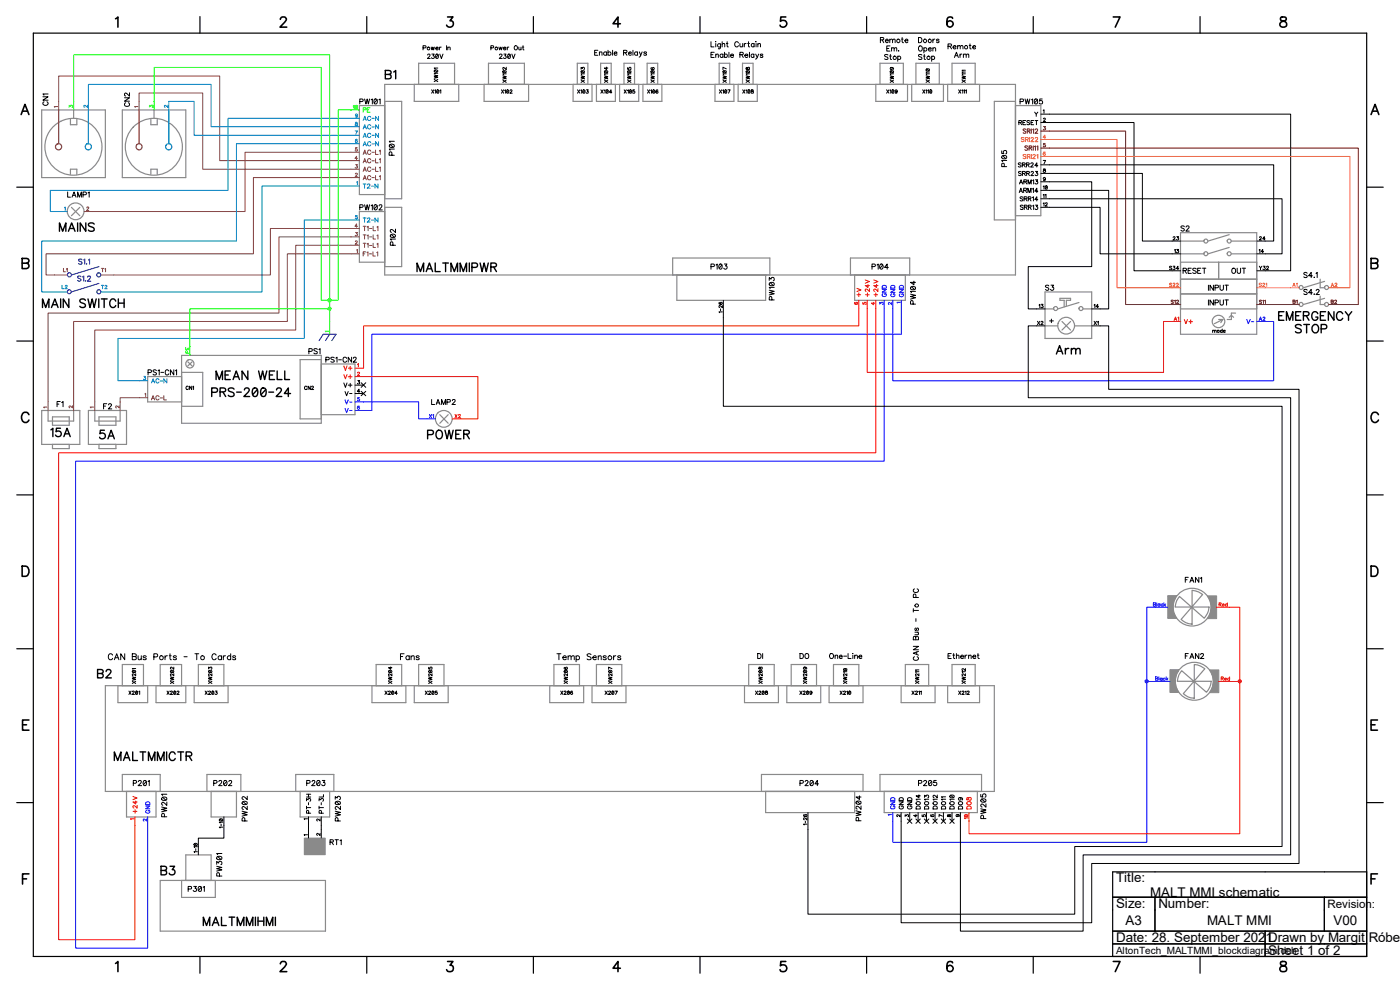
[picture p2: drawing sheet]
<svg xmlns="http://www.w3.org/2000/svg" width="297mm" height="210mm" viewBox="0 0 297 210" stroke-linecap="round" stroke-linejoin="round" font-family="sans-serif">
<defs><g id="words">
<g font-size="2.8">
<text x="236.8" y="187">Title:</text>
<text x="244" y="190.2">MALT MMI schematic</text>
<text x="236.8" y="192.7">Size:</text>
<text x="238.8" y="196.3">A3</text>
<text x="245.8" y="192.7">Number:</text>
<text x="256.1" y="196.3">MALT MMI</text>
<text x="282.9" y="196.3">V00</text>
<text x="236.8" y="199.9">Date: 28. September 2021.</text>
<text x="269.1" y="199.9">Drawn by Margit Róber</text>
<text x="269.1" y="202.5">Sheet 1 of 2</text>
</g>
<text font-size="2.5" x="281.6" y="192.5">Revision:</text>
<text font-size="2.1" x="236.8" y="202.3">AltonTech_MALTMMI_blockdiagram.dch</text>
</g></defs>
<path d="M0 0h297v210h-297z" fill-rule="evenodd" fill="#fff" stroke="#fff" stroke-width=".34"/>
<g fill="none" stroke="#000" stroke-width=".21">
<path d="M10.2 19.9h-1.1l.2 .3M27.5 19.7v.7l-.9-.7-.2 .5 .3 .2M9.1 20.5h1.1l-1.1 .8h1.1M9.4 21.6a.39 .39 0 0 0-.3 .4 .39 .39 0 0 0 .4 .4 .45 .45 0 0 0 .6-.2 .45 .45 0 0 0-.1-.6h-.1M26.4 20.7h1.1l-1.1 .8h1.1M26.7 21.8a.39 .39 0 0 0-.3 .4 .39 .39 0 0 0 .4 .4 .46 .46 0 0 0 .6-.2 .46 .46 0 0 0-.1-.6h-.1M76.3 21.5h.6l.1-.3-.2-.2h-.5v1.1M77.3 21l.3 1.1 .3-1.1 .2 1.1 .3-1.1M78.7 21.2l.3-.2v1.1M79.5 21h.1a.52 .52 0 0 1 .5 .6 .52 .52 0 0 1-.6 .4l-.2-.4zM80 21.2l-.6 .6M80.4 21.2l.2-.2v1.1"/>
<path d="M82.6 30.7a.54 .54 0 0 1 .7-.1 .54 .54 0 0 1 .3 .6h-.8zM82.8 30.6l.6 .6M83.1 32.9v-.6h-.4l-.2 .6h1.2M83.7 31.6h-1.1l.2 .3M83.7 30h-1.1l.2 .2M212.5 32v.6h.5a.38 .38 0 0 1-.1-.6 .38 .38 0 0 1 .6 .1 .38 .38 0 0 1-.1 .5M212.6 33.1a.53 .53 0 0 1 .6-.2 .53 .53 0 0 1 .3 .6 .53 .53 0 0 1-.6 .2 .53 .53 0 0 1-.3-.6zM212.7 33l.7 .7M213.1 35.3l-.1-.6h-.4l-.1 .6h1.1M213.6 34h-1.1l.2 .3M216.4 21.5h.6l.1-.4-.7-.1v1.1M217.5 21l.2 1.1 .3-1.1 .2 1.1 .3-1.1"/>
<path d="M218.8 21.2l.3-.2v1.1M219.5 21.2l.3-.2a.56 .56 0 0 1 .3 .5 .56 .56 0 0 1-.3 .6l-.3-.3zM220.1 21.2l-.6 .6M221.1 21h-.5l-.1 .5a.38 .38 0 0 1 .6-.1 .38 .38 0 0 1-.1 .6 .38 .38 0 0 1-.5-.2M14.4 40.7v1.1h.5M15.3 41.8l.4-1.1 .4 1.1M15.5 41.4h.5M16.5 41.8v-1.1l.3 1.1 .5-1.1v1.1M17.6 41.3h.6l.1-.4-.7-.2v1.1M18.7 40.9l.2-.2v1.1M76.3 44l.6-.1 .1-.3-.2-.2h-.5v1.1M77.3 43.4l.3 1.1 .3-1.1 .2 1.1 .3-1.1"/>
<path d="M78.7 43.6l.3-.2v1.1M79.5 43.5a.5 .5 0 0 1 .6 .5 .5 .5 0 0 1-.6 .4l-.2-.3zM80 43.6l-.6 .7M80.4 43.7l.2-.3 .3 .1 .1 .1-.6 .9h.7M82.8 49.8a.54 .54 0 0 1 .7-.2 .54 .54 0 0 1 .3 .6 .54 .54 0 0 1-.6 .2 .54 .54 0 0 1-.4-.6zM83 49.7l.7 .6M83.4 52l-.1-.6h-.4l-.1 .6h1.1M83.9 50.7h-1.1l.2 .3M83.9 48.6v.7l-.9-.6-.2 .1v.3l.3 .2M150.8 56.6l.7-.1v-.4l-.7-.1v1.1M151.9 56.2l.2-.2v1.1M152.7 56a.54 .54 0 0 1 .6 .5 .54 .54 0 0 1-.4 .6l-.2-.1-.2-.4z"/>
<path d="M153.2 56.2l-.6 .7M153.7 56h.5l-.3 .4a.36 .36 0 0 1 .3 .6 .36 .36 0 0 1-.7-.1M163.2 59.5v-.6l.4 .3a.37 .37 0 0 1 .3-.4 .37 .37 0 0 1 .4 .3 .37 .37 0 0 1-.3 .5M163.4 59.9l.6 .7M185 56.6l.6-.1 .1-.3-.2-.2h-.5v1.1M186.1 56.2l.2-.2v1.1M186.8 56a.5 .5 0 0 1 .6 .5 .5 .5 0 0 1-.6 .5l-.2-.4zM187.3 56.2l-.6 .7M188.5 56.7h-.8l.5-.7v1.1M193.9 59.6v.8l-.7-.5h1M251 57.4h.6v-.5h-.6v1.1M251.2 48.1l-.2-.2-.5 .2 .2 .2 .5 .4-.2 .3-.5-.1"/>
<path d="M251.3 57.4l.4 .6M251.6 48.2l.2-.3 .4 .1v.3l-.6 .7h.7M252.1 57.4h.4M252.7 56.9h-.6v1.1h.6M253.8 57.1l-.3-.2-.5 .2 .2 .2 .6 .4a.42 .42 0 0 1-.3 .3 .42 .42 0 0 1-.5-.2M254.1 57.4h.4M254.8 56.9h-.7v1.1h.7M255.1 56.9h.7M255.5 56.9v1.1M261.4 57.1l.1-.2a.52 .52 0 0 1 .6 .5 .52 .52 0 0 1-.6 .6l-.2-.4zM262.5 56.9v.9l.3 .2 .3-.2 .1-.9M263.5 56.9h.7"/>
<path d="M263.9 56.9v1.1M277.3 58l-.2-.2-.5 .2 .1 .2 .6 .4-.2 .3-.5-.2M278.4 58.5h-.8l.6-.7v1.1M278.8 58.8h.1M279.2 58l.2-.2v1.1M31.4 79h.6l.1-.4-.7-.2v1.1M33.2 78.6l-.3-.2-.4 .2 .1 .3 .6 .3-.3 .3-.4-.1M33.5 78.7l.3-.3v1.1M34.1 79h.6M35.8 78.7a.39 .39 0 0 0-.4-.3 .39 .39 0 0 0-.3 .5v.2a.39 .39 0 0 0 .3 .4 .39 .39 0 0 0 .4-.2M36.9 78.4v1.1l-.7-1.1v1.1M37.2 78.7l.3-.3v1.1"/>
<path d="M65.5 74.5h.7v-.5h-.7v1.1M67.3 74.1l-.2-.1h-.4l-.1 .3 .6 .3 .1 .3-.2 .2-.5-.2M67.6 74.2l.3-.2v1.1M69.1 76.3l.7-.1v-.3l-.7-.1v1M70.9 75.9l-.2-.1-.5 .1 .1 .3 .6 .3v.2l-.2 .1-.5-.1M71.2 76l.3-.2v1M71.8 76.3h.6M73.5 76a.39 .39 0 0 0-.4-.2 .39 .39 0 0 0-.3 .4v.3a.39 .39 0 0 0 .3 .3 .39 .39 0 0 0 .4-.2M74.6 75.8v1l-.7-1v1M75 76l.2-.2h.3l.1 .2-.7 .8h.7M163.2 61.6l1.1 .2-1.1 .3 1.1 .2-1.1 .3M163.2 60.1a.54 .54 0 0 1 .7-.2 .54 .54 0 0 1 .3 .6 .54 .54 0 0 1-.6 .2 .54 .54 0 0 1-.4-.6z"/>
<path d="M163.7 63.6v-.7h-.4l-.1 .7h1.1M164.3 61h-1.1l.2 .2M193.2 62.4l1 .3-1 .2 1 .3-1 .3M193.2 60.9a.54 .54 0 0 1 .7-.2 .54 .54 0 0 1 .3 .6 .54 .54 0 0 1-.7 .2 .54 .54 0 0 1-.3-.6zM193.4 60.8l.6 .6M193.7 64.5v-.6l-.3-.1-.2 .1v.6h1M194.2 61.8h-1l.2 .3M222.5 60.7l-.2-.2-.5 .2 .1 .2 .6 .4-.2 .3-.5-.2M223 60.5h.5l-.3 .4a.36 .36 0 0 1 .3 .6 .36 .36 0 0 1-.7-.1M256.4 60.5v1.1M256.4 63.6v1.1M257.3 70.2l.3-.1v.4"/>
<path d="M257.3 70.1v.4M257.4 60.5v1.1l-.7-1.1v1.1M257.4 63.6v1.1l-.7-1.1v1.1M257.6 70.2l.4-.1v.4M257.8 61h.6v-.4l-.6-.1v1.1M257.8 64.2l.6-.1v-.3l-.6-.2v1.1M258.8 60.5l.1 .9 .2 .2 .4-.2v-.9M258.8 63.6v.8l.3 .3 .4-.1v-1M259.3 70.1a.22 .22 0 0 0-.3 0 .22 .22 0 0 0 0 .4 .22 .22 0 0 0 .3-.1M259.3 69.8v.7M259.5 70.2h.4a.22 .22 0 0 0-.3-.1 .22 .22 0 0 0 0 .4l.3-.1M259.9 60.5h.7"/>
<path d="M259.9 63.6h.7M260.2 60.5v1.1M260.2 63.6v1.1M277.3 61.6l-.2-.2h-.4l-.1 .4 .6 .2 .1 .3-.2 .2-.5-.2M278.4 62.1h-.8l.6-.7v1.1M278.8 62.4v.1zM279.2 61.6l.2-.2h.3l.2 .3-.7 .8h.7M12.1 85.7h.4M12.8 85.2h-.7v1.1M13.1 85.4l.3-.2v1.1M22 86.1h.4M22.6 85.6h-.6v1.1"/>
<path d="M23 85.9l.2-.3 .5 .3-.7 .8h.7M40 82.1a.26 .26 0 0 0-.3-.2 .26 .26 0 0 0-.2 .3v.2a.26 .26 0 0 0 .2 .2 .26 .26 0 0 0 .3-.1M40.7 81.9v.7l-.5-.7v.7M40.9 82.1l.2-.2v.7M65.1 82.1a.26 .26 0 0 0-.3-.2 .26 .26 0 0 0-.2 .3v.2a.26 .26 0 0 0 .2 .2 .26 .26 0 0 0 .3-.1M65.8 81.9v.7l-.4-.7v.7M66.1 82.1a.21 .21 0 0 1 .2-.2 .21 .21 0 0 1 .2 .2l-.5 .5h.5M251.5 123h.3M251.5 139.1h.3M252.1 122.5h-.6v1M252.1 138.6h-.6v1.1M252.4 123.5l.5-1 .4 1"/>
<path d="M252.4 139.7l.5-1.1 .4 1.1M252.6 123.2h.5M252.6 139.4h.5M254.3 122.5v1l-.7-1v1M254.3 138.6v1.1l-.7-1.1v1.1M254.6 122.7l.3-.2v1M254.7 138.9a.3 .3 0 0 1 .5-.2 .3 .3 0 0 1 0 .5l-.6 .5h.8M28.3 166.2h.4l.3-.4-.3-.2h-.4v1.1M29.4 165.8a.29 .29 0 0 1 .4-.2 .29 .29 0 0 1 .1 .4l-.6 .7h.8M30.5 165.6h.2a.58 .58 0 0 1 .4 .5 .58 .58 0 0 1-.4 .6l-.2-.1-.1-.4zM31 165.8l-.6 .7M31.4 165.8l.3-.2v1.1"/>
<path d="M34.3 171.2l1.1 .2-1.1 .3 1.1 .3-1.1 .2M34.5 169.1l.7 .7M34.5 169.1l.8 .1a.54 .54 0 0 1-.4 .7 .54 .54 0 0 1-.6-.4zM34.9 173.3l-.1-.6-.4-.1-.1 .7h1.1M35.4 168.5h-1.1l.2 .2M35.4 170.1v.8l-.8-.7-.3 .2v.2l.2 .2M65.1 166.2l.6-.1v-.5h-.6v1.1M66.2 165.8l.1-.2h.3l.2 .3-.7 .8h.7M67.4 165.6h.1a.58 .58 0 0 1 .4 .5 .58 .58 0 0 1-.4 .6 .68 .68 0 0 1-.1-1.1zM67.9 165.8l-.7 .7M68.4 165.6h.5l-.3 .4a.36 .36 0 0 1 .3 .6 .36 .36 0 0 1-.7-.1M71.1 172.1l1.1 .2-1.1 .3 1.1 .2-1.1 .3"/>
<path d="M71.1 169.5v-.5l.4 .3v-.2a.36 .36 0 0 1 .6 0 .36 .36 0 0 1-.1 .5M71.2 170.1a.56 .56 0 0 1 .6-.2 .56 .56 0 0 1 .4 .7h-.9h-.1zM71.3 170.1l.7 .5M71.7 174.2v-.5l-.4-.3-.2 .3v.5h1.1M72.2 171v.7l-.9-.6-.2 .4 .3 .2M169.7 166.2l.6-.1v-.5h-.6v1.1M170.8 165.8l.1-.2h.3l.2 .3-.6 .8h.7M172 165.6a.52 .52 0 0 1 .6 .5 .52 .52 0 0 1-.6 .5l-.2-.4zM172.5 165.8l-.6 .7M173.7 166.3h-.8l.5-.7v1.1M181.6 172l1.1 .3-1.1 .3 1.1 .2-1.1 .3M181.7 170.1a.54 .54 0 0 1 .6-.2 .54 .54 0 0 1 .3 .6 .54 .54 0 0 1-.6 .2 .54 .54 0 0 1-.3-.6z"/>
<path d="M181.8 170l.7 .6M182.2 174.1l-.1-.6-.4-.1-.1 .7h1.1M182.3 168.8v.8l-.7-.5h1.1M182.7 171v.7l-.8-.7-.3 .2 .1 .3 .2 .1"/>
<circle cx="258.5" cy="70.3" r=".24"/>
</g>
<g fill="none" stroke="#8a8a8a" stroke-width=".25">
<path d="M81.6 17.9h133.8v40.4h-133.8zM8.8 23.3h13.6v14.4h-13.6zM14.9 25.3v1.2h1.4v-1.2M14.9 37v-1.1h1.4v1.1M15.6 23.3v1.8M26 23.3h13.4v14.4h-13.4zM32 25.3v1.2h1.4v-1.2M32 37v-1.1h1.4v1.1M32.7 23.3v1.8M81.6 21.5h3.6v20.7h-3.6M81.6 22.4h-5.4v18.9h5.4M215.4 21.5h-4.5v25.2h4.5"/>
<path d="M215.4 22.4h5.4v23.4h-5.4M15.2 44l1.7 1.8M16.9 44l-1.7 1.8M81.6 44h3.6v12.6h-3.6M81.6 44.9h-5.4v10.7h5.4M142.7 58.3v-3.6h20.6v3.6M143.6 58.3v5.4h18.8v-5.4M180.4 58.3v-3.6h12.6v3.6M181.3 58.3v5.4h10.8v-5.4M250.4 49.4h16.2v21.5h-16.2zM250.4 51.1h5M250.4 53.8h5"/>
<path d="M250.4 59.2h16.2M250.4 55.6h16.2M258.5 55.6v3.6M260.8 49.8l-4.5 1.3M260.8 52.5l-4.5 1.3M261.2 51.1h5.4M261.2 53.8h5.4M280.1 59.2v1.8h.9M281 59.7l-4.5 1.3M38.5 75.4h29.7v14.4h-29.7zM38.5 79h4.5v7.2h-4.5M38.5 79.9h-7.2v5.4h7.2"/>
<path d="M68.2 76.3h-4.5v12.6h4.5M68.2 77.2h7.1v10.8h-7.1M226.2 64.9v-1.2h.9v-.4h-2.2v.4h.9v1.4M228.9 64.2l-4.5 1.3M250.4 62.4h16.2M250.4 65.5h16.2M258.5 67.8h.9M259.4 67.8l-1.8 .9M259.4 67.8l-.4 .7M260.8 67.3l.4-.4 .5 .4M262.1 66.4h-.9v1.4h-.9M280.1 62.8v1.8h.9"/>
<path d="M281 63.3l-4.5 1.3M8.8 87.1h8.1v7.2h-8.1zM10.2 87.1v2.2h5.4v-2.2M11.1 88.4h3.6v1.8h-3.6zM11.1 94.3v.9h3.6v-.9M18.8 87.1h8v7.2h-8zM20.1 87.1v2.2h5.4v-2.2M21 88.4h3.6v1.8h-3.6zM21 94.3v.9h3.6v-.9M22.4 145.5h188.5v22.4h-188.5zM26 167.9v-3.6h8v3.6M26.8 167.9v5.4h6.3v-5.4"/>
<path d="M62.7 167.9v-3.6h8.1v3.6M63.7 167.9v5.4h6.2v-5.4M161.5 167.9v-3.6h21.6v3.6M162.4 167.9v4.5h18.9v-4.5M34 186.8h35v10.7h-35z"/>
<circle cx="15.6" cy="31.1" r="6"/>
<circle cx="32.6" cy="31.1" r="6"/>
<circle cx="16" cy="44.8" r="1.78"/>
<circle cx="255.8" cy="53.8" r=".42"/>
<circle cx="255.8" cy="51.1" r=".42"/>
<circle cx="260.8" cy="53.8" r=".42"/>
<circle cx="260.8" cy="51.1" r=".42"/>
<circle cx="224" cy="65.5" r=".42"/>
<circle cx="229.3" cy="65.5" r=".42"/>
<circle cx="258.5" cy="68.2" r="1.32"/>
<circle cx="276" cy="61" r=".42"/>
<circle cx="276" cy="64.6" r=".42"/>
<circle cx="281.4" cy="61" r=".42"/>
<circle cx="281.4" cy="64.6" r=".42"/>
</g>
<g fill="none" stroke="#000" stroke-width=".3">
<path d="M81.7 15.8h.8M81.7 14.9h.8l.4 .2v.5l-.4 .2 .5 .3-.2 .5-1.1 .1zM83.5 15.3l.4-.4v1.8M12.6 49.1v-1.8l.7 1.8 .7-1.8v1.8M14.5 49.1l.7-1.8 .7 1.8M14.8 48.5h.9M16.5 47.3v1.8M18.2 47.3v1.8l-1.2-1.8v1.8M20 47.5a.71 .71 0 0 0-1.2 .2l.1 .3 .9 .3 .2 .5a.82 .82 0 0 1-1.2 0M88.5 57.6v-1.8l.7 1.8 .7-1.8v1.8M90.4 57.6l.7-1.8 .7 1.8M90.7 57h.8"/>
<path d="M92.3 55.8v1.8h1.1M93.9 55.8h1.2M94.5 55.8v1.8M95.7 57.6v-1.8l.7 1.8 .7-1.8v1.8M97.6 57.6v-1.8l.7 1.8 .7-1.8v1.8M99.6 55.8v1.8M100.1 56.7h.8a.47 .47 0 0 0 .4-.4 .47 .47 0 0 0-.4-.5h-.8v1.8M101.9 55.8l.4 1.8 .4-1.8 .5 1.8 .4-1.8M104.1 56.6h1.1l.1-.3-.1-.3-.3-.2h-.8v1.8M104.7 56.6l.6 1M9 65.2v-1.8l.7 1.8 .7-1.8v1.8M10.9 65.2l.7-1.8 .7 1.8"/>
<path d="M11.2 64.6h.9M12.9 63.4v1.8M14.6 63.4v1.8l-1.2-1.8v1.8M18.1 63.7a.64 .64 0 0 0-.6-.3 .64 .64 0 0 0-.6 .5l.2 .2 .8 .4 .2 .5a.78 .78 0 0 1-1.2 0M18.7 63.4l.4 1.8 .5-1.8 .4 1.8 .4-1.8M21 63.4v1.8M21.5 63.4h1.2M22.1 63.4v1.8M24.6 63.9a.65 .65 0 0 0-.8-.5 .65 .65 0 0 0-.5 .7v.5a.65 .65 0 0 0 .5 .6 .65 .65 0 0 0 .8-.4M25.1 63.4v1.8M25.1 64.3h1.2M26.3 63.4v1.8"/>
<path d="M47.8 79.5h.6M48.9 78.7h-1.1v1.8h1.1M49.7 79.9h.8M52.6 78.7v1.8l-1.2-1.8v1.8M54.9 78.7l.4 1.8 .4-1.8 .4 1.8 .5-1.8M57.1 79.5h.7M58.3 78.7h-1.2v1.8h1.2M58.8 78.7v1.8h1M60.4 78.7v1.8h1M224.1 75.1l.7-1.8 .7 1.8M224.4 74.5h.8M226 73.9v1.2"/>
<path d="M226.7 73.9a.59 .59 0 0 0-.7 .5M227.3 74.3l.4-.4 .4 .1 .1 1.1M227.3 73.9v1.2M228.2 74.3l.4-.4 .5 .1 .1 1.1M271.3 67h.6M272.4 66.1h-1.1v1.8h1.1M272.9 67.9v-1.8l.7 1.8 .7-1.8v1.8M274.9 67h.6M276 66.1h-1.1v1.8h1.1M276.1 69.1a.71 .71 0 0 0-1.3 .2l.2 .2 .9 .3 .2 .6a.82 .82 0 0 1-1.3 0M276.5 67l1-.1 .2-.3-.1-.3-.3-.2h-.8v1.8M276.6 68.8h1.2"/>
<path d="M277.1 67l.6 .9M277.2 68.8v1.8M278.6 69.1a.66 .66 0 0 1 .7-.2 .66 .66 0 0 1 .4 .6v.4a.75 .75 0 0 1-.9 .7 .75 .75 0 0 1-.5-1.1zM279.6 66.5a.65 .65 0 0 0-.8-.4 .65 .65 0 0 0-.5 .7v.5a.64 .64 0 0 0 .6 .7 .64 .64 0 0 0 .7-.7h-.5M280.1 67h.7M280.3 69.8h.8a.47 .47 0 0 0 .4-.5 .47 .47 0 0 0-.4-.5h-.8v1.8M281.2 66.1h-1.1v1.8h1.1M283 66.1v1.8l-1.2-1.8v1.8M284.9 66.5a.68 .68 0 0 0-.8-.4 .68 .68 0 0 0-.6 .7v.5a.68 .68 0 0 0 .6 .7 .68 .68 0 0 0 .8-.5M285.4 66.1l.7 .9v.9M286.8 66.1l-.7 .9M10.8 91.2l.4-.4v1.8"/>
<path d="M12.8 90.8h-.8l-.1 .8a.64 .64 0 0 1 1 0 .64 .64 0 0 1-.2 1 .64 .64 0 0 1-.9-.3M13.5 92.6l.7-1.8 .7 1.8M13.8 92h.8M22.1 91.3h-.8l-.1 .7a.66 .66 0 0 1 1 0 .66 .66 0 0 1-.1 1 .66 .66 0 0 1-1-.2M22.9 93.1l.7-1.8 .7 1.8M23.2 92.5h.8M44.9 83.2h.8a.47 .47 0 0 0 .5-.4 .47 .47 0 0 0-.5-.5h-.8v1.8M45.8 80.5v-1.8l.7 1.8 .7-1.8v1.8M46.7 83.1h1l.2-.3-.1-.3-.3-.2h-.8v1.8M47.3 83.1l.6 1M49.4 80.5l.7-1.8 .7 1.8M49.7 82.5a.71 .71 0 0 0-1.3 .2l.2 .3 .9 .3 .2 .6a.82 .82 0 0 1-1.3 0"/>
<path d="M50.2 83.2h1M51.9 82.7l.3-.4 .6 .2a.55 .55 0 0 1-.2 .7l-.9 .9h1.3M53.8 82.4a.58 .58 0 0 1 .8 .2 .95 .95 0 0 1-.6 1.5 1.19 1.19 0 0 1-.2-1.7zM54.6 82.6l-1 1.1M55.5 82.4a.58 .58 0 0 1 .9 .2 .95 .95 0 0 1-.6 1.5 1.19 1.19 0 0 1-.3-1.7zM56.4 82.6l-1 1.1M57 83.2h1M58.7 82.7l.3-.4 .6 .2a.55 .55 0 0 1-.2 .7l-.8 .9h1.2M61.6 83.5h-1.3l.9-1.2v1.8M20.7 142.9h.8M20.7 142h.8l.3 .2 .1 .3-.4 .4a.47 .47 0 0 1 .4 .4 .47 .47 0 0 1-.4 .5h-.8zM22.5 142.5l.4-.5 .6 .2a.55 .55 0 0 1-.2 .8l-.9 .8h1.2"/>
<path d="M34.2 184.7h.7M34.2 183.8h.7l.4 .1v.4l-.1 .3-.3 .1a.47 .47 0 0 1 .5 .4 .47 .47 0 0 1-.5 .5h-.7zM36.1 183.8h.9l-.5 .7a.61 .61 0 0 1 .6 .8 .61 .61 0 0 1-1 .2l-.2-.2"/>
</g>
<g fill="none" stroke="#804040" stroke-width=".25">
<path d="M12.4 23.3v7.2M29.5 23.3v7.2"/>
<circle cx="12.4" cy="31.1" r=".66"/>
<circle cx="29.5" cy="31.1" r=".65"/>
</g>
<g fill="none" stroke="#0080c0" stroke-width=".25">
<path d="M18.8 23.3v7.2M35.8 23.3v7.2"/>
<circle cx="18.7" cy="31.1" r=".66"/>
<circle cx="35.8" cy="31.1" r=".66"/>
</g>
<path d="M64.6 177.8h4.4v3.5h-4.4z" fill="#8a8a8a"/>
<path d="M64.6 177.8h4.4v3.5h-4.4z" fill="none" stroke="#8a8a8a" stroke-width=".21"/>
<g fill="none" stroke="#000" stroke-width=".21">
<path d="M89.7 10.2l.6-.1v-.3l-.6-.1v.9M90.7 11.7l.2-.2 .3 .1-.5 .8h.6M91.5 10l.2 .6 .1-.6 .2 .6 .2-.6M91.6 19l.4 .8M91.6 11.5h.5l-.2 .4a.31 .31 0 0 1 .2 .4 .31 .31 0 0 1-.5 .1l-.1-.2M92 19l-.4 .8M92.1 15.9l.8 .2-.8 .2 .8 .1-.8 .2M92.1 16.8l.8 .5M92.2 19.2l.2-.2v.8M92.3 14.9l.4 .4M92.5 10.2h.5a.28 .28 0 0 0-.3-.2 .28 .28 0 0 0-.3 .3 .28 .28 0 0 0 .3 .3l.3-.1M92.5 11.5a.43 .43 0 0 1 .5 .4 .43 .43 0 0 1-.5 .5l-.1-.4z"/>
<path d="M92.9 15.5h-.8l.2 .2M92.9 14.4h-.8l.2 .2M92.9 16.8l-.8 .5M93 11.6l-.5 .6M93.1 19.2l-.4 .4M93.2 10v.6M93.3 11.5l.3 .9 .4-.9M93.3 19.2l.2-.2v.8M93.6 10l-.4 .2M94.7 9.7v.9M95 10.2l.2-.2h.3v.6M95 10v.6"/>
<path d="M104.1 10.2l.5-.1 .1-.3-.6-.1v.9M105.8 10l.2 .6 .2-.6 .2 .6 .2-.6M106 11.7v-.1a.29 .29 0 0 1 .3-.1 .29 .29 0 0 1 .2 .2l-.6 .7h.7M106.4 19l.4 .8M106.7 16.1l.7 .2-.7 .1 .7 .2-.7 .2M106.7 17l.7 .5M106.8 15l.4 .4M106.8 10.2h.5a.28 .28 0 0 0-.3-.2 .28 .28 0 0 0-.2 .3 .28 .28 0 0 0 .2 .3l.3-.1M106.8 19l-.4 .8M106.9 11.5h.5l-.3 .4a.3 .3 0 0 1 .2 .4 .3 .3 0 0 1-.5-.1M107.1 19.2l.1-.2v.8M107.4 14.3v.5l-.6-.5-.1 .3 .1 .1"/>
<path d="M107.4 15.7h-.7l.1 .2M107.4 17l-.7 .5M107.6 19.1a.34 .34 0 0 1 .4 .3 .34 .34 0 0 1-.4 .4zM107.6 10v.6M107.8 11.5a.43 .43 0 0 1 .5 .4 .43 .43 0 0 1-.5 .5l-.1-.4zM107.9 19.2l-.4 .4M107.9 10l-.3 .2M108.2 19.2a.21 .21 0 0 1 .2-.2 .21 .21 0 0 1 .2 .3l-.4 .5h.5M108.2 11.6l-.5 .6M108.6 11.5l.3 .9 .4-.9M110.1 10v.5l.4-.1M110.5 10v.6"/>
<path d="M110.8 10h.3M111 9.7v.7l.2 .2M122.5 19l.5 .8M123 19l-.5 .8M123.2 19.2l.2-.2v.8M123.3 14.7v-.4l.3 .2v-.1a.26 .26 0 0 1 .4 0 .26 .26 0 0 1-.1 .4M123.3 16.1l.7 .2-.7 .1 .7 .2-.7 .2M123.3 17l.7 .5M123.4 15l.5 .4M124 15.7h-.7l.1 .2M124 17l-.7 .5M124.1 19.2l-.4 .4"/>
<path d="M124.4 19h.4l-.2 .3a.21 .21 0 0 1 .2 .2 .21 .21 0 0 1-.2 .3l-.3-.2M126.2 11.2h.4M126.8 10.7h-.6v1h.6M127.2 11.2l.1-.2h.4v.7M127.2 11v.7M127.5 19l.5 .8M128 19l-.5 .8M128.2 19.2l.2-.2v.8M128.2 16.1l.7 .2-.7 .1 .7 .2-.7 .2M128.2 17l.7 .5M128.4 15l.4 .4M128.7 11.2a.36 .36 0 0 0-.5-.1 .36 .36 0 0 0 0 .6 .36 .36 0 0 0 .5-.1"/>
<path d="M128.7 14.2v.6l-.5-.4h.7M128.7 11v.7M128.7 19.1a.34 .34 0 0 1 .3 .3 .34 .34 0 0 1-.3 .4l-.1-.3zM128.9 15.7h-.7l.2 .2M128.9 17l-.7 .5M129 11.2a.36 .36 0 0 1 .5-.1 .36 .36 0 0 1 0 .6 .36 .36 0 0 1-.5-.1M129 10.7v1M129 19.2l-.4 .4M129.8 19.6h-.5l.3-.6v.8M130 10.7v1M130.3 11.3h.6a.35 .35 0 0 0-.6-.2 .35 .35 0 0 0 .1 .6l.5-.1M132.3 11.2l.6-.1 .1-.3-.7-.1v1"/>
<path d="M132.4 19l.5 .8M132.6 11.2l.4 .5M132.9 19l-.5 .8M133.1 19.2l.2-.2v.8M133.1 16.1l.8 .2-.8 .1 .8 .2-.8 .2M133.1 17l.8 .5M133.1 14.4v.3h.4a.26 .26 0 0 1 0-.4 .26 .26 0 0 1 .4 .1 .26 .26 0 0 1-.2 .4M133.3 15l.4 .4M133.3 11.3h.6v-.2a.34 .34 0 0 0-.5 .1 .34 .34 0 0 0 .1 .5 .34 .34 0 0 0 .4-.1M133.9 15.7h-.8l.2 .2M133.9 17l-.8 .5M133.9 19.2l-.3 .4"/>
<path d="M134.3 10.7v1M134.6 19h-.3l-.1 .4a.26 .26 0 0 1 .4 0 .26 .26 0 0 1 0 .4 .26 .26 0 0 1-.4-.2M135.3 11v.7M135.3 11.2a.36 .36 0 0 0-.6-.1 .36 .36 0 0 0 0 .6 .36 .36 0 0 0 .6-.1M135.6 11l.3 .7-.3 .4M136.2 11l-.3 .7M137.2 11.2l-.1-.2h-.4l-.1 .2 .5 .2 .1 .2-.3 .1-.3-.1M137.4 19l.4 .8M137.8 19l-.4 .8M138 19.2l.2-.2v.8M138.1 16.1l.7 .2-.7 .1 .7 .2-.7 .2M138.1 17l.7 .5"/>
<path d="M138.2 14.4h-.1a.32 .32 0 0 0 .4 .4 .32 .32 0 0 0 .2-.4 .23 .23 0 0 0-.3 .1 .23 .23 0 0 0 .2 .3M138.2 15l.5 .4M138.8 15.7h-.7l.1 .2M138.8 17l-.7 .5M138.9 19.2l-.4 .4M139.6 19.2l-.1-.1a.34 .34 0 0 0-.4 .3 .34 .34 0 0 0 .4 .4 .22 .22 0 0 0 0-.4 .22 .22 0 0 0-.4 .2M150.8 8.8v1.1h.7M150.8 11.6h.5M151.5 11.1h-.7v1.1h.7M151.8 11.7l.3-.2h.3v.7M151.8 8.8h.1M151.8 9.2v.7"/>
<path d="M151.8 11.5v.7M152.6 19l.5 .8M152.9 9.3l-.1 .9-.1 .2-.3-.1M152.9 9.4a.35 .35 0 0 0-.6 0 .35 .35 0 0 0 0 .5 .35 .35 0 0 0 .6-.1M153.1 19l-.5 .8M153.2 9.4l.3-.2 .2 .1 .1 .6M153.2 8.8v1.1M153.3 19.2l.2-.2v.8M153.4 16.1l.7 .2-.7 .1 .7 .2-.7 .2M153.4 17l.7 .5M153.4 11.5v.7M153.4 11.6a.35 .35 0 0 0-.5-.1 .35 .35 0 0 0 0 .6 .35 .35 0 0 0 .5-.1"/>
<path d="M153.5 15l.5 .4M153.7 11.1v1.1M153.7 11.6a.34 .34 0 0 1 .5 0 .34 .34 0 0 1 0 .5 .34 .34 0 0 1-.5-.1M153.8 19.1a.34 .34 0 0 1 .4 .3 .34 .34 0 0 1-.4 .4l-.1-.3zM154.1 15.7h-.7l.1 .2M154.1 14.6l-.7-.3v.5M154.1 17l-.7 .5M154.1 9.2h.3M154.2 19.2l-.4 .4M154.3 8.8v.9l.2 .2M154.4 19h.5l-.3 .8M154.6 11.1v1.1"/>
<path d="M155 11.8h.6a.35 .35 0 0 0-.6-.2 .35 .35 0 0 0 .2 .6l.4-.2M156.7 9.1a.45 .45 0 0 0-.6-.2 .45 .45 0 0 0-.2 .6 .42 .42 0 0 0 .3 .4 .42 .42 0 0 0 .5-.2M157 11.6h.6v-.5h-.6v1.1M157 9.2l.1 .7h.2l.3-.2M157.4 11.6l.3 .6M157.6 19l.4 .8M157.6 9.2v.7M157.9 9.2v.7M158 11.8h.7a.35 .35 0 0 0-.6-.2 .35 .35 0 0 0 .2 .6l.4-.2M158 19l-.4 .8M158.2 19.2l.3-.2v.8M158.3 16.1l.7 .2-.7 .1 .7 .2-.7 .2"/>
<path d="M158.3 9.2l-.3 .1-.1 .2M158.3 17l.7 .5M158.3 14.4v.3h.2a.3 .3 0 0 1 .1-.4 .3 .3 0 0 1 .4 .1v.3a.3 .3 0 0 1-.4 0 .3 .3 0 0 1-.1-.3zM158.5 15l.4 .4M158.6 9.2h.4M158.8 8.8v.9l.2 .2M159 15.7h-.7l.2 .2M159 17l-.7 .5M159 11.1v1.1M159.1 19.2l-.4 .4M159.4 19.1v.2a.3 .3 0 0 1 .4 .1 .3 .3 0 0 1 0 .4l-.5-.2 .5-.4-.1-.2zM159.9 11.5v.7"/>
<path d="M159.9 11.6a.34 .34 0 0 0-.5 0 .34 .34 0 0 0 0 .5 .34 .34 0 0 0 .5-.1M160 9.4a.34 .34 0 0 0-.5-.1 .34 .34 0 0 0 0 .5 .34 .34 0 0 0 .5 0M160 9.2v.7M160.3 11.5l.4 .7-.4 .3M160.3 8.8h.1zM160.4 9.2v.7M160.8 9.4l.1-.1h.4v.6M160.8 9.2v.7M161 11.5l-.3 .7M161.8 11.6l-.2-.1-.3 .1 .5 .3v.2l-.3 .1-.2-.2M186.8 8.5l.6-.1 .1-.4h-.7v1.1M187.2 8.5l.3 .6"/>
<path d="M187.8 8.6h.7a.35 .35 0 0 0-.5-.3 .35 .35 0 0 0-.1 .6l.2 .2 .4-.2M188.1 19l.5 .8M188.1 10.3h.5M188.4 11.7l-.3-.1-.4 .1 .1 .3 .6 .3v.2l-.3 .1-.4-.1M188.6 19l-.5 .8M188.7 11.9h.4M188.8 8.5l.3-.2 .2 .1 .1 .7M188.8 8.3v.8M188.8 19.2l.2-.2v.8M188.8 9.7h-.7v1.1h.7M188.8 16.1l.8 .2-.8 .1 .8 .2-.8 .2M188.8 17l.8 .5"/>
<path d="M188.9 11.6v.8l.2 .2M189 15l.4 .4M189.1 14.3a.23 .23 0 0 1 .2 .3 .23 .23 0 0 1-.4 .1l-.1-.2a.35 .35 0 0 1 .5-.2 .35 .35 0 0 1 .2 .4h-.1M189.1 10.3l.2-.1h.4v.6M189.1 10.1v.7M189.3 19.1a.34 .34 0 0 1 .4 .3 .34 .34 0 0 1-.4 .4l-.1-.3zM189.4 8.5l.4-.2 .1 .8M189.6 15.7h-.8l.2 .2M189.6 17l-.8 .5M189.7 19.2l-.5 .4M189.7 10.3l.2-.2 .3 .1v.6M190.3 19.3v.1a.21 .21 0 0 1-.3 0 .21 .21 0 0 1 0-.3 .34 .34 0 0 1 .3 .4 .34 .34 0 0 1-.4 .3v-.1"/>
<path d="M190.5 12.1a.35 .35 0 0 1 .5-.1 .35 .35 0 0 1 0 .5 .35 .35 0 0 1-.5 0M190.5 11.9v1.1M190.6 10.8h.1M191.3 8.3h.3M191.4 8v.8l.3 .3M192 8.6h.6v-.2a.35 .35 0 0 0-.5 0 .35 .35 0 0 0 0 .6 .35 .35 0 0 0 .5-.1M194.9 8a.57 .57 0 0 1 .7 .5 .57 .57 0 0 1-.7 .6zM194.9 9.9l.3-.2a.53 .53 0 0 1 .5 .6 .53 .53 0 0 1-.6 .5l-.2-.4zM195.6 11.7l-.3-.1-.4 .1v.3l.6 .1 .1 .2v.2l-.3 .1-.4-.1M195.7 19l.5 .8M195.9 11.9h.4M196 10.3a.35 .35 0 0 1 .5-.1 .35 .35 0 0 1 0 .5 .35 .35 0 0 1-.5 0"/>
<path d="M196 10.1v1.1M196.1 11.6v.8l.2 .2M196.2 19l-.5 .8M196.4 19.2l.2-.2v.8M196.5 16.1l.7 .2-.7 .1 .7 .2-.7 .2M196.5 17l.7 .5M196.5 14.7a.35 .35 0 0 1 .5-.2 .35 .35 0 0 1 .1 .5 .36 .36 0 0 1-.4 .1 .36 .36 0 0 1-.2-.4zM196.6 14.6l.5 .4M196.8 19.2l.2-.2v.8M197 10.4h.6a.35 .35 0 0 0-.4-.3 .35 .35 0 0 0-.3 .4 .35 .35 0 0 0 .3 .3l.4-.1M197.2 15.7h-.7l.1 .2M197.2 15.3h-.7l.1 .2"/>
<path d="M197.2 17l-.7 .5M197.7 12.1a.35 .35 0 0 1 .5-.1 .35 .35 0 0 1 0 .5 .35 .35 0 0 1-.5 0M197.7 19.2l-.4 .4M197.7 11.9v1.1M197.9 10.3l.3-.2 .2 .1 .1 .6M197.9 8.3v.8M197.9 10.1v.7M198.3 8.3l-.4 .3M199.2 8.5l-.2-.2-.3 .1v.2l.5 .1v.2l-.2 .2-.3-.2M201.1 9.8h.7l.1-.3-.1-.1-.7-.1v1.1M201.5 9.8l.4 .6M202.2 10h.6v-.2a.35 .35 0 0 0-.5 0 .35 .35 0 0 0 0 .5 .35 .35 0 0 0 .5-.1"/>
<path d="M202.5 12.2l.4-1.1 .4 1.1M202.6 11.8h.6M203.2 9.9l.4-.2 .1 .7M203.2 9.7v.7M203.4 19l.4 .8M203.7 11.5v.7M203.7 9.9l.4-.2 .2 .2v.5M203.8 19l-.4 .8M204 19.2l.3-.2v.8M204 11.5h-.2l-.1 .3M204.1 16.1l.7 .2-.7 .1 .7 .2-.7 .2M204.1 17l.7 .5"/>
<path d="M204.4 11.7l.2-.2h.3l.1 .7M204.4 11.5v.7M204.5 19.2l.1-.2v.8M204.8 15.7h-.7l.2 .2M204.8 15.3h-.7l.2 .2M204.8 14.9h-.7l.2 .2M204.8 17l-.7 .5M204.9 19.2l.1-.2v.8M205 11.7l.2-.2h.3v.7M205.6 9.7h.4M205.8 9.3v.9l.2 .2M206.4 10h.6l-.1-.2a.34 .34 0 0 0-.4 0 .34 .34 0 0 0 0 .5 .34 .34 0 0 0 .5-.1"/>
<path d="M216.2 26h.5v-.3l-.5-.1v.9M216.3 39l.3-.9 .4 .9M216.4 38.7h.4M216.5 26l.2 .5M216.6 34.7l-.2-.2-.4 .2 .6 .5-.2 .2-.4-.1M216.7 36.5l-.2-.1-.4 .1 .6 .5-.2 .3-.4-.2M216.9 35l.5-.1 .1-.2-.6-.2v.9M216.9 36.8l.6-.1 .1-.2-.7-.1v.9M217 26h.4M217.2 35l.3 .4M217.2 36.8l.4 .5M217.2 38.6l.6-.1v-.2l-.2-.2h-.4v.9"/>
<path d="M217.6 38.6l.2 .4M217.6 25.6h-.6v.9h.6M217.8 35l.5-.1v-.3l-.5-.1v.9M217.8 36.8l.5-.1 .1-.3h-.6v.9M218.1 35l.3 .4M218.1 39v-.9l.3 .9 .4-.9v.9M218.1 36.8l.3 .5M218.4 25.7l-.2-.1-.4 .1 .6 .5-.2 .3-.4-.2M218.7 34.8l.2-.3 .3 .2-.5 .7h.5M218.7 26h.4M218.7 36.6l.2-.2 .3 .1-.5 .8h.6M219.1 38.3l.2-.2v.9"/>
<path d="M219.3 25.6h-.6v.9h.6M219.5 23.8l.3 .4v.5M219.6 25.6h.6M219.7 36.4h.4l-.2 .3a.3 .3 0 0 1 .2 .5 .3 .3 0 0 1-.5-.1M219.7 38.1h.4l-.2 .4a.3 .3 0 0 1 .2 .5 .3 .3 0 0 1-.5-.1M219.9 25.6v.9M220.2 35.1h-.7l.5-.6v.9M220.2 23.8l-.4 .4M220.8 24.2h53v33.2h-7.1M220.8 26h19.8v31.4h9.9M220.8 35h49.4v16.1h-3.5M220.8 36.8h21.6v14.3h8.1"/>
<path d="M220.8 38.6h10.8v18h-13.5v8.9h3.6M221.3 23.4l.2-.1v.7M221.3 34h.5l-.3 .8M221.3 39.6l.2-.2v.7M221.4 25.2l.1-.1 .3 .1-.5 .6h.5M221.4 35.9v.2a.3 .3 0 0 1 .3 .1 .3 .3 0 0 1 0 .3l-.2 .1a.25 .25 0 0 1-.2-.3 .25 .25 0 0 1 .4-.2v-.2zM221.8 37.9a.23 .23 0 0 1-.3 .2 .23 .23 0 0 1-.1-.4 .23 .23 0 0 1 .3 0v.5l-.1 .2-.2-.1M222.2 39.6l-.4 .4M216.2 40.9l.4-1 .3 1M216.4 40.6h.4M217 41.9l-.2-.2-.4 .2 .6 .5-.2 .2-.4-.1M217 43.6l-.2-.1-.3 .1 .5 .6-.2 .3-.3-.2"/>
<path d="M217.2 40.4l.5-.1 .1-.3-.6-.1v1M217.3 42.2l.5-.1 .1-.2-.2-.2h-.4v.9M217.3 43.9h.5l.1-.2-.2-.2h-.4v.9M217.5 40.4l.3 .5M217.6 42.2l.3 .4M217.6 43.9l.3 .5M218.1 40.9v-1l.3 1 .3-1v1M218.1 42.2l.6-.1v-.3l-.6-.1v.9M218.2 43.9h.5v-.3l-.5-.1v.9M218.4 42.2l.3 .4M218.5 43.9l.3 .5M219 40.1l.2-.2v1"/>
<path d="M219 41.9l.2-.2v.9M219.1 43.7l.2-.2v.9M219.7 43.5h.4l-.2 .4h.1a.32 .32 0 0 1 .1 .5 .32 .32 0 0 1-.5-.1M220.2 40.6h-.7l.5-.7v1M220.2 42.3h-.7l.5-.6v.9M220.8 40.4h14.4v25.1h-3.6M220.8 44h12.6v9.8h17.1M220.8 42.2h51.2v11.6h-5.4M221.3 41.4l.2-.2v.8M221.3 43.2l.2-.2v.7M221.7 41.4l.2-.2v.8M221.8 43.2l.1-.2 .3 .1v.2l-.5 .4h.5"/>
<path d="M248.6 56.6l-.4-.1v.3l.3 .1 .1 .2-.2 .1-.3-.1M248.9 50.4l.1-.2 .3 .1-.5 .6h.5M248.9 56.5h.4l-.3 .3a.23 .23 0 0 1 .3 .2 .23 .23 0 0 1-.2 .2 .23 .23 0 0 1-.3-.1M249.2 53l.1-.1v.7M249.6 50.2h.4l-.2 .3a.26 .26 0 0 1 .2 .4 .26 .26 0 0 1-.4-.1M249.6 52.9h.4l-.2 .3a.24 .24 0 0 1 .2 .2 .24 .24 0 0 1-.2 .3 .24 .24 0 0 1-.2-.2M250.1 57h-.5l.3-.5v.7M267.1 53l.2-.1v.7M267.2 56.5l.2 .4v.3M267.2 50.4l.1-.2 .3 .1-.4 .6h.4M267.7 56.5l-.3 .4M268 56.5h.4l-.2 .3a.24 .24 0 0 1 .2 .2 .24 .24 0 0 1-.2 .3 .24 .24 0 0 1-.3-.2"/>
<path d="M268.1 53.4h-.6l.4-.5v.7M268.4 50.7h-.5l.3-.5v.7M268.7 56.7l.1-.2 .3 .1-.5 .6h.6M152.6 64.1v.1a.32 .32 0 0 0 .3 .4 .32 .32 0 0 0 .3-.4 .22 .22 0 0 0-.4 0 .22 .22 0 0 0 .2 .4M152.9 65.5v.4M153.2 64.8v.5l-.5-.5a.21 .21 0 0 0-.2 .2 .21 .21 0 0 0 .2 .2M153.2 66.2h-.7l.2 .1M153.5 63.7v22.5h118.5v93.4h-44v14.3h-56.6v-21.5M220.1 68.2l.5 .7M220.4 64.7l.2-.1v.7M220.6 68.2l-.5 .7M220.9 68.3a.21 .21 0 0 1 .2-.1 .21 .21 0 0 1 .2 .2l-.5 .5h.5"/>
<path d="M220.9 64.6h.4l-.2 .3a.23 .23 0 0 1 .2 .2 .23 .23 0 0 1-.2 .2 .23 .23 0 0 1-.2-.1M221.7 69.1h-3.6v15.3h55.7v97h-44v16.1h-26v-25.1M222.7 68.1h.8M223.1 67.7v.8M231.6 69.1h3.6v13.5h40.4v100.6h-44v12.5h-40.4v-23.3M232.1 64.7l.2-.1v.7M232.1 68.2l.5 .7M232.6 68.2l-.5 .7M232.8 68.3l.2-.1v.7M233 65.1h-.5l.4-.5v.7M72.9 81.2l.4 1 .3-1M73.2 83.1l.3 .8 .4-.8"/>
<path d="M73.9 81.7h.8M74.2 83.5h.5M74.3 81.3v.8M75.3 81.7h1.8M75.3 83.5h1.8M75.9 80.7h.4l-.2 .3a.21 .21 0 0 1 .2 .2 .21 .21 0 0 1-.2 .2l-.3-.1M76.3 83h-.5l.4-.5v.8M76.6 81.2l1 1M76.6 83l1 .9M77.6 81.2l-1 1M77.6 83l-1 .9M91.6 84.8v1h.6"/>
<path d="M92.5 85.8l.4-1 .4 1M92.7 85.5h.5M93.7 85.8v-1l.4 1 .4-1v1M94.8 85.3h.7v-.5h-.7v1M96 85l.1-.2h.4l.1 .2-.7 .8h.7M23.9 139a.46 .46 0 0 0-.6-.3 .46 .46 0 0 0-.3 .5v.3a.46 .46 0 0 0 .4 .5 .46 .46 0 0 0 .5-.3M24.3 140l.5-1.3 .4 1.3M24.4 139.5h.7M26.5 138.7v1.3l-.9-1.3v1.3M28.1 138.7l.8 .1v.4l-.3 .1 .3 .2-.1 .4-.7 .1zM28.1 139.3h.5M29.3 139.1l.1 .8 .3 .1 .3-.3"/>
<path d="M30 139.1v.9M31 139.3l-.2-.2-.4 .2 .6 .4-.1 .2h-.5v-.1M32.6 139.4l.8-.1v-.5l-.8-.1v1.3M35 139.1v.9M35.5 139.1h-.2l-.3 .4M35.9 139.1h.4M36.1 138.7v1l.3 .3M37.4 139.3l-.2-.2-.5 .2 .7 .3v.3l-.4 .1-.3-.2M39 139.3h.7M41.4 138.7h.8M41.7 138.7v1.3M45.8 139a.46 .46 0 0 0-.5-.3 .46 .46 0 0 0-.3 .5v.3a.46 .46 0 0 0 .3 .5 .46 .46 0 0 0 .5-.3"/>
<path d="M47 139.1v.9M47 139.3a.41 .41 0 0 0-.6-.1 .41 .41 0 0 0 0 .6 .41 .41 0 0 0 .6 0M47.4 139.1v.9M47.8 139.1l-.4 .2v.2M48.9 139.3a.41 .41 0 0 0-.6-.1 .41 .41 0 0 0 0 .6 .41 .41 0 0 0 .6 0M48.9 138.7v1.3M50 139.3l-.2-.2-.4 .2 .6 .3v.3l-.4 .1-.2-.2M85 139.3h.4M85.7 138.7h-.7v1.3M86.8 139.3a.41 .41 0 0 0-.6-.1 .41 .41 0 0 0 0 .6 .41 .41 0 0 0 .6 0M86.8 139.1v.9M87.2 139.4l.3-.3 .3 .1 .1 .8"/>
<path d="M87.2 139.1v.9M88.9 139.3l-.2-.2-.4 .2 .6 .4v.2l-.4 .1-.2-.2M118.2 138.7h.8M118.6 138.7v1.3M119.4 139.5h.7v-.1a.4 .4 0 0 0-.5-.1 .4 .4 0 0 0 0 .6 .4 .4 0 0 0 .5-.1M120.5 139.4l.3-.3 .3 .1 .1 .8M120.5 139.1v.9M121.2 139.4l.3-.3 .3 .1v.8M122.2 139.3a.41 .41 0 0 1 .6-.1 .41 .41 0 0 1 0 .6 .41 .41 0 0 1-.6 0M122.2 139.1v1.3M125.4 138.9l-.3-.2-.6 .2 .2 .3 .6 .2 .1 .2v.2l-.3 .2-.6-.2M125.8 139.5h.7l-.1-.3a.41 .41 0 0 0-.5 .1 .41 .41 0 0 0 0 .5 .41 .41 0 0 0 .6 0"/>
<path d="M126.9 139.4l.3-.3 .3 .1 .1 .8M126.9 139.1v.9M128.6 139.3l-.2-.2-.5 .2 .7 .3v.3l-.4 .1-.3-.2M130.2 139.1v.9M130.6 139.1l-.4 .2v.2M131.7 139.3l-.3-.2-.4 .2 .7 .3v.3l-.4 .1-.3-.2M160.7 138.6h.4a.55 .55 0 0 1 .4 .6 .55 .55 0 0 1-.4 .5h-.4zM161.8 138.6v1.1M169.7 138.6a.59 .59 0 0 1 .7 .3 .59 .59 0 0 1-.1 .7l-.6 .1zM177.2 139.2l.1-.2h.4v.7M177.2 139v.7M178.1 139.3h.6v-.1a.35 .35 0 0 0-.5-.1 .35 .35 0 0 0 0 .5 .35 .35 0 0 0 .5 0"/>
<path d="M179 139.2h.6M179.9 138.6v1.1h.7M180.9 138.6h.1M180.9 139v.7M181.3 139.2l.3-.2h.2l.1 .7M181.3 139v.7M182.2 139.3h.6v-.3a.37 .37 0 0 0-.5 .1 .37 .37 0 0 0 0 .5 .37 .37 0 0 0 .5 0M193.8 137.1h1.1l-1.1 .7h1.1M193.8 129.5h1.1M193.8 129.1v.7M193.8 135.1l.4-.1 .1 .3 .2-.3h.2l.2 .7h-1.1zM194 139.3a.39 .39 0 0 0-.2 .5 .39 .39 0 0 0 .4 .3 .45 .45 0 0 0 .5-.2 .45 .45 0 0 0 0-.5l-.1-.1"/>
<path d="M194 124.9a.39 .39 0 0 0-.2 .5 .39 .39 0 0 0 .4 .3 .45 .45 0 0 0 .5-.2 .45 .45 0 0 0 0-.5l-.1-.1M194.1 134.1h.8M194.3 135.3v.4M194.3 133.2l-.2 .2 .1 .3h.2l.1-.4 .2-.1 .2 .2-.2 .4M194.3 131.2v.6M194.3 126.7v-.6h-.5v.6h1.1M194.5 138.3v.5M194.6 134.1l.3 .4-.8 .2M194.9 138.2l-1.1 .4 1.1 .4M201.1 139.1h.4M201.8 138.6h-.7v1.1h.7M202.1 139h.4"/>
<path d="M202.3 138.6v.9l.3 .2M202.9 139.2l.1-.2h.4l.1 .7M202.9 138.6v1.1M203.8 139.3h.6v-.1a.35 .35 0 0 0-.5-.1 .35 .35 0 0 0 0 .5 .35 .35 0 0 0 .5 0M204.7 139v.7M205.1 139h-.2l-.2 .3M205.5 139.2l.2-.2h.3v.7M205.5 139v.7M206.4 139.3h.6l-.1-.3a.37 .37 0 0 0-.5 .1 .37 .37 0 0 0 .1 .5 .37 .37 0 0 0 .5 0M207.3 139h.4M207.5 138.6v.9l.3 .2M27.3 146.6l.5 .7"/>
<path d="M27.8 146.6l-.5 .7M28.1 146.8l.1-.2 .3 .1-.5 .6h.5M28.1 143.6l.7 .2-.7 .1 .7 .2-.7 .2M28.1 144.5l.7 .5M28.1 142.3l.4-.1 .3 .2a.34 .34 0 0 1-.4 .3 .34 .34 0 0 1-.3-.4zM28.2 142.2l.5 .5M28.8 142.9v.5l-.4-.4h-.2l-.1 .2 .1 .1M28.8 141.8h-.7l.1 .2M28.8 144.5l-.7 .5M29.2 146.7l-.4 .5M29.5 146.7l.1-.1v.7M35.4 146.6l.5 .7"/>
<path d="M35.9 146.6l-.5 .7M36.2 146.8l.1-.2 .3 .1-.5 .6h.5M36.2 143.6l.7 .2-.7 .1 .7 .2-.7 .2M36.2 144.5l.7 .5M36.2 142.3a.34 .34 0 0 1 .4-.1 .34 .34 0 0 1 .2 .4 .34 .34 0 0 1-.4 .1 .34 .34 0 0 1-.2-.4zM36.3 142.2l.4 .5M36.9 142.9v.5l-.5-.4h-.2v.2l.1 .1M36.9 141.5v.5l-.5-.5a.21 .21 0 0 0-.3 .2 .21 .21 0 0 0 .2 .2M36.9 144.5l-.7 .5M37.3 146.7l-.4 .5M37.5 146.8l.2-.2 .3 .1-.5 .6h.5M43.5 146.6l.5 .7"/>
<path d="M44 146.6l-.5 .7M44.2 146.8v-.1a.22 .22 0 0 1 .3-.1 .22 .22 0 0 1 .2 .2l-.5 .5h.5M44.2 141.9v-.4l.3 .2a.21 .21 0 0 1 .2-.2 .21 .21 0 0 1 .3 .2l-.2 .3M44.2 143.6l.8 .2-.8 .1 .8 .2-.8 .2M44.2 144.5l.8 .5M44.4 142.2l.5 .1a.32 .32 0 0 1-.3 .4 .32 .32 0 0 1-.3-.4zM44.4 142.2l.4 .5M45 142.9v.5l-.5-.4h-.2l-.1 .2 .2 .1M45 144.5l-.8 .5M45.3 146.7l-.3 .5M45.7 146.6h.4l-.3 .3a.25 .25 0 0 1 .2 .4 .25 .25 0 0 1-.4-.1M81.7 146.6l.5 .7"/>
<path d="M82.2 146.6l-.5 .7M82.4 146.8l.1-.2h.3v.3l-.4 .4h.4M82.4 143.6l.7 .2-.7 .1 .7 .2-.7 .2M82.4 144.5l.7 .5M82.5 142.2h.5l.1 .2a.34 .34 0 0 1-.3 .3 .34 .34 0 0 1-.3-.4zM82.5 142.2l.5 .5M82.9 141.5v.5l-.5-.4h.7M83.1 144.5l-.7 .5M83.1 142.9v.5l-.4-.4h-.2l-.1 .2 .2 .1M83.5 146.7l-.4 .5M84.3 147.1h-.5l.3-.5v.7M90.2 146.6l.5 .7"/>
<path d="M90.7 146.6l-.5 .7M90.9 143.6l.8 .2-.8 .1 .8 .2-.8 .2M90.9 144.5l.8 .5M90.9 146.8l.2-.2 .3 .1-.5 .6h.5M90.9 141.6v.3h.4a.24 .24 0 0 1 0-.3 .24 .24 0 0 1 .3 0 .24 .24 0 0 1-.1 .4M91 142.3a.37 .37 0 0 1 .4-.1 .37 .37 0 0 1 .3 .4 .37 .37 0 0 1-.5 .1 .37 .37 0 0 1-.2-.4zM91.1 142.2l.4 .5M91.7 142.9v.5l-.5-.4h-.2l-.1 .2 .2 .1M91.7 144.5l-.8 .5M91.7 146.6a.3 .3 0 0 1 .4 .3 .3 .3 0 0 1-.4 .3zM92.1 146.7l-.4 .5M92.7 146.6h-.3l-.1 .3a.26 .26 0 0 1 .4 0 .26 .26 0 0 1 0 .3 .26 .26 0 0 1-.4 0"/>
<path d="M119 146.6l.4 .7M119.4 146.6l-.4 .7M119.7 146.8l.1-.2 .3 .1-.5 .6h.5M119.7 143.6l.7 .2-.7 .1 .7 .2-.7 .2M119.7 144.5l.7 .5M119.8 141.6l-.1 .1a.37 .37 0 0 0 .3 .3 .37 .37 0 0 0 .4-.3 .22 .22 0 0 0-.3-.1 .22 .22 0 0 0 0 .3l.1 .1M119.8 142.2l.6 .1a.32 .32 0 0 1-.4 .4 .32 .32 0 0 1-.3-.4zM119.8 142.2l.5 .5M120.4 142.9v.5l-.4-.4h-.2l-.1 .2 .1 .1M120.4 144.5l-.7 .5M120.8 146.7l-.4 .5M121.5 146.7l-.1-.1a.32 .32 0 0 0-.4 .4 .32 .32 0 0 0 .4 .3 .24 .24 0 0 0 0-.4 .24 .24 0 0 0-.4 .2"/>
<path d="M128.4 146.6l.5 .7M128.9 146.6l-.5 .7M129.1 146.8a.21 .21 0 0 1 .2-.2 .21 .21 0 0 1 .2 .2l-.4 .5h.4M129.1 143.6l.7 .2-.7 .1 .7 .2-.7 .2M129.1 144.5l.7 .5M129.2 142.3a.34 .34 0 0 1 .4-.1 .34 .34 0 0 1 .2 .4 .34 .34 0 0 1-.4 .1 .34 .34 0 0 1-.2-.4zM129.2 142.2l.5 .5M129.8 141.9l-.7-.4v.5M129.8 144.5l-.7 .5M129.8 142.9v.5l-.6-.4-.1 .2 .2 .1M129.9 146.6a.31 .31 0 0 1 .4 .4 .31 .31 0 0 1-.5 .2zM130.2 146.7l-.4 .5"/>
<path d="M130.5 146.6h.5l-.4 .7M160.3 146.6l.4 .7M160.7 146.6l-.4 .7M161 143.6l.7 .2-.7 .1 .7 .2-.7 .2M161 144.5l.7 .5M161 146.8v-.1a.22 .22 0 0 1 .2-.1 .22 .22 0 0 1 .2 .2l-.4 .5h.5M161 142.3a.34 .34 0 0 1 .5-.1 .34 .34 0 0 1 .2 .4 .34 .34 0 0 1-.5 .1 .34 .34 0 0 1-.2-.4zM161.1 141.5v.4l.4-.4a.23 .23 0 0 1 .2 .3 .23 .23 0 0 1-.3 .2 .23 .23 0 0 1-.1-.4zM161.1 142.2l.5 .5M161.7 142.9v.5l-.4-.4h-.2l-.1 .2 .2 .1M161.7 144.5l-.7 .5M162.1 146.7l-.4 .5"/>
<path d="M162.4 146.6v.3a.27 .27 0 0 1 .4 .1 .27 .27 0 0 1-.1 .3h-.2a.25 .25 0 0 1-.1-.3 .25 .25 0 0 1 .3-.1l.1-.3zM169.7 146.6l.5 .7M170.2 146.6l-.5 .7M170.4 143.6l.8 .2-.8 .1 .8 .2-.8 .2M170.4 144.5l.8 .5M170.4 146.8l.2-.2h.2v.3l-.4 .4h.5M170.5 142.3a.34 .34 0 0 1 .4-.1 .34 .34 0 0 1 .2 .4 .34 .34 0 0 1-.4 .1 .34 .34 0 0 1-.2-.4zM170.6 142.2l.4 .5M170.7 141.5a.23 .23 0 0 1 .2 .3 .23 .23 0 0 1-.4 .1 .23 .23 0 0 1 0-.3h.5l.2 .1-.2 .2M171.1 146.7l.1-.1a.31 .31 0 0 1 .4 .4 .31 .31 0 0 1-.5 .2zM171.2 142.9v.5l-.5-.4h-.2l-.1 .2 .2 .1M171.2 144.5l-.8 .5"/>
<path d="M171.5 146.7l-.4 .5M172.3 146.9a.23 .23 0 0 1-.4 .1 .23 .23 0 0 1-.1-.3 .23 .23 0 0 1 .4 0v.5l-.2 .1-.2-.1M178.2 146.6l.5 .7M178.7 146.6l-.5 .7M178.9 146.8l.2-.2 .3 .1-.5 .6h.5M178.9 143.6l.8 .2-.8 .1 .8 .2-.8 .2M178.9 144.5l.8 .5M179.1 141.9l.4 .3M179.6 146.7l.2-.1v.7M179.7 142.5h-.8l.2 .2M179.7 144.5l-.8 .5M179.7 142.9v.5l-.5-.4h-.2l-.1 .2 .2 .1"/>
<path d="M180.5 146.7l-.5 .5M193.5 146.6l.5 .7M194 146.6l-.5 .7M194.2 146.8v-.1a.22 .22 0 0 1 .3-.1 .22 .22 0 0 1 .1 .2l-.4 .5h.4M194.2 143.6l.7 .2-.7 .1 .7 .2-.7 .2M194.2 144.5l.7 .5M194.9 146.7l.2-.1v.7M194.9 142.9v.5l-.4-.4h-.2l-.1 .2 .2 .1M194.9 142.5h-.7l.2 .2M194.9 142.1h-.7l.2 .2M194.9 144.5l-.7 .5M195.3 146.7l.2-.1v.7"/>
<path d="M203.4 146.6l.4 .7M203.8 146.6l-.4 .7M204.1 143.6l.7 .2-.7 .1 .7 .2-.7 .2M204.1 144.5l.7 .5M204.1 146.8l.2-.2 .2 .1-.5 .6h.6M204.8 146.7l.1-.1v.7M204.8 142.9v.5l-.4-.4h-.2l-.1 .2 .2 .1M204.8 141.8v.5l-.4-.4h-.2l-.1 .2 .2 .1M204.8 142.5h-.7l.2 .2M204.8 144.5l-.7 .5M205.2 146.8l.1-.2 .3 .1-.5 .6h.6M41.3 178.9l.4 .5"/>
<path d="M41.9 179.6h-.8l.2 .2M45.3 166.2h.5l.3-.4-.3-.2h-.5v1.1M46.4 165.8l.1-.2h.4l.1 .3-.6 .8h.7M46.6 173.8a.37 .37 0 0 1 .4-.1 .37 .37 0 0 1 .2 .4 .37 .37 0 0 1-.4 .1 .37 .37 0 0 1-.2-.4zM46.7 173.7l.4 .5M46.9 174.8v.4M47.2 175.5h-.7l.2 .1M47.2 174.4h-.7l.2 .2M47.5 173.3v4.5h-5.4v3.6M47.6 165.6a.52 .52 0 0 1 .6 .5 .52 .52 0 0 1-.6 .5l-.2-.4zM48.1 165.8l-.6 .7M48.6 165.8a.29 .29 0 0 1 .3-.2 .29 .29 0 0 1 .2 .4l-.6 .7h.7"/>
<path d="M51.4 172.1l1.1 .2-1.1 .3 1.1 .2-1.1 .3M51.4 170.1a.54 .54 0 0 1 .7-.1 .54 .54 0 0 1 .3 .6h-.8l-.2-.2zM51.6 170.1l.6 .5M51.9 174.2v-.6l-.3-.2-.2 .3v.5h1.1M52.5 171v.7l-.9-.6-.2 .4 .2 .2M52.5 168.9v.7l-.7-.6a.29 .29 0 0 0-.5 .2 .29 .29 0 0 0 .3 .4M65 169.9v-.5l.4 .3a.3 .3 0 0 1 .4-.2 .3 .3 0 0 1-.1 .5M65 171.3h.9M65 171v.6M65 169.1h.9M65 168.5h.9M65.2 173.7h-.7l.1 .2"/>
<path d="M65.2 177.1h-.7l.1 .1M65.4 168.5v.6M65.4 170.3v.4M65.4 173.3v4.5M65.5 172.5l-.1-.5h-.3l-.1 .5h.9M67.7 171.3h.9M67.7 171v.6M67.7 169.9v-.5l.4 .3a.3 .3 0 0 1 .4-.2 .3 .3 0 0 1 0 .5M67.9 173.7v.5l-.3-.4a.21 .21 0 0 0-.4 0 .22 .22 0 0 0 .2 .4M67.9 176.8v.4l-.5-.4a.21 .21 0 0 0-.2 .2 .21 .21 0 0 0 .2 .2M68.2 170.3v.4M68.2 173.3v4.5"/>
<path d="M68.2 172.5v-.5h-.4l-.1 .5h.9M68.6 168.6v.5h-.9M70 178.6h.7v-.4l-.7-.1v1.1M70.4 178.6l.3 .6M71.1 178.1h.7M71.4 178.1v1.1M72.1 178.4l.3-.3v1.1M170.6 172.8h-.1a.32 .32 0 0 0 .3 .5 .32 .32 0 0 0 .3-.5 .23 .23 0 0 0-.3 .1 .23 .23 0 0 0 .1 .3M170.9 174.2v.4M171.2 174.8h-.7l.1 .2M171.2 173.5v.4l-.5-.4a.21 .21 0 0 0-.2 .2 .21 .21 0 0 0 .1 .2M190.8 170.1h.8l-.8 .6h.8"/>
<path d="M190.8 169.4a.5 .5 0 0 1 .8 .1v.3h-.8zM191 170.9a.39 .39 0 0 0-.1 .6 .39 .39 0 0 0 .6 0 .39 .39 0 0 0-.1-.6h-.1v.3M191 172.8v.5l-.5-.5h-.2l-.1 .3 .2 .1M192 173.2v-.4l.3 .3v-.2a.24 .24 0 0 1 .4 0 .24 .24 0 0 1 0 .3l-.1 .1M192.5 173.7l1 1M192.5 170.1h1l-1 .6h1M192.6 169.4a.51 .51 0 0 1 .6-.2 .51 .51 0 0 1 .3 .6h-1zM192.7 170.9a.41 .41 0 0 0 0 .6 .41 .41 0 0 0 .6 .1 .41 .41 0 0 0 0-.6l-.2-.1v.3M193 172.4v1.8M193.5 173.7l-1 1M194.3 172.8v.5l-.5-.3h.8M194.3 173.7l.9 1"/>
<path d="M194.4 171.2a.48 .48 0 0 1 .5-.2 .48 .48 0 0 1 .3 .3v.3h-.8zM194.8 172.4v1.8M194.9 166.2l.6-.1v-.5h-.6v1.1M194.9 168.6v.6l-.5-.4h.8M195.2 169.5h-.8l.1 .3M195.2 173.7l-.9 1M195.6 172.8v.4h.3a.25 .25 0 0 1 0-.3 .25 .25 0 0 1 .4 0 .25 .25 0 0 1-.1 .4M196 165.8l.1-.2h.3l.2 .3-.7 .8h.7M196.1 173.7l1 1M196.1 169.2v-.5l.4 .3a.3 .3 0 0 1 .4-.3 .3 .3 0 0 1 0 .5M196.2 171.2a.48 .48 0 0 1 .4-.2 .48 .48 0 0 1 .4 .3v.3h-.9zM196.6 172.4v1.8"/>
<path d="M197 169.5h-.9l.2 .3M197.1 173.7l-1 1M197.1 165.6a.52 .52 0 0 1 .6 .5 .52 .52 0 0 1-.6 .5l-.1-.4zM197.5 172.8h-.1a.34 .34 0 0 0 .4 .4 .34 .34 0 0 0 .3-.3h-.4l.1 .3h.1M197.7 165.8l-.7 .7M197.9 173.7l.9 1M198 171.2a.48 .48 0 0 1 .5-.2 .48 .48 0 0 1 .3 .3v.3h-.8zM198.4 172.4v1.8M198.6 165.6h-.5v.4a.38 .38 0 0 1 .6 0 .38 .38 0 0 1-.1 .6 .38 .38 0 0 1-.6-.1M198.8 169.5h-.8l.1 .3M198.8 173.7l-.9 1M198.8 168.7v.5l-.7-.5-.1 .3 .2 .2"/>
<path d="M199.7 173.7l.9 1M199.8 171.2a.48 .48 0 0 1 .4-.2 .48 .48 0 0 1 .4 .3v.3h-.9zM199.9 173.1l-.7-.3v.5M200.2 172.4v1.8M200.6 169.5h-.9l.2 .3M200.6 169h-.9l.2 .2M200.6 173.7l-.9 1M201 172.8v.4h.3a.33 .33 0 0 1 .1-.3 .33 .33 0 0 1 .3-.1v.4a.33 .33 0 0 1-.3 0 .33 .33 0 0 1-.1-.4zM201.5 173.7l.9 1M201.5 171.2a.51 .51 0 0 1 .7-.2 .51 .51 0 0 1 .2 .6h-.9zM201.5 168.8l.6-.1 .3 .2a.45 .45 0 0 1-.5 .3 .45 .45 0 0 1-.4-.4zM201.7 168.7l.6 .5"/>
<path d="M202 172.4v1.8M202.4 169.5h-.9l.2 .3M202.4 173.7l-.9 1M203.1 172.8a.23 .23 0 0 1 .2 .3 .23 .23 0 0 1-.3 .2 .23 .23 0 0 1-.2-.3 .35 .35 0 0 1 .4-.2 .35 .35 0 0 1 .3 .4h-.1M203.4 171.2a.48 .48 0 0 1 .4-.2 .48 .48 0 0 1 .4 .3v.3h-.9zM203.6 169.2a.28 .28 0 0 1 .3 .4 .28 .28 0 0 1-.5 .1 .28 .28 0 0 1 .1-.5l.7 .1-.1 .4M208.1 171.6l1.1 .2-1.1 .3 1.1 .2-1.1 .3M208.1 168.5v.5l.4 .1a.39 .39 0 0 1 0-.6 .39 .39 0 0 1 .6 .1 .39 .39 0 0 1-.1 .5M208.3 169.5l.7 .6M208.3 169.5l.8 .1a.53 .53 0 0 1-.4 .6 .53 .53 0 0 1-.6-.4zM208.7 173.7l-.1-.6-.4-.1-.1 .7h1.1M209.2 170.5v.7l-.7-.6h-.3l-.1 .4 .3 .2"/>
<path d="M39.9 188.6h.7v-.5l-.7-.1v1.1M41.1 188h.6l-.3 .4a.37 .37 0 0 1 .2 .6 .37 .37 0 0 1-.6-.1M41.5 180v.4M41.9 180.7h-.8l.2 .1M42.1 188.2l.3-.2a.56 .56 0 0 1 .4 .6 .56 .56 0 0 1-.4 .5l-.3-.2zM42.7 188.2l-.6 .7M43.1 188.2l.2-.2v1.1M46 183.3v-.5l.4 .3a.36 .36 0 0 1 .3-.4 .36 .36 0 0 1 .4 .3 .36 .36 0 0 1-.2 .4M46 183.8l1.1 .2-1.1 .3 1.1 .2-1.1 .3M46 181.8a.56 .56 0 0 1 .7-.2 .56 .56 0 0 1 .3 .6l-.8 .1-.2-.1zM46.2 181.7l.7 .6M46.6 185.8l-.2-.6h-.3l-.1 .6h1.1"/>
<path d="M47.1 181.1h-1.1l.2 .2"/>
<circle cx="90.9" cy="10.3" r=".29"/>
<circle cx="92.4" cy="15.1" r=".34"/>
<circle cx="92.9" cy="19.4" r=".34"/>
<circle cx="105.3" cy="10.3" r=".29"/>
<circle cx="107" cy="15.2" r=".31"/>
<circle cx="109.4" cy="10.1" r=".41"/>
<circle cx="123.6" cy="15.2" r=".33"/>
<circle cx="123.9" cy="19.4" r=".34"/>
<circle cx="128.6" cy="15.2" r=".33"/>
<circle cx="133.5" cy="15.2" r=".33"/>
<circle cx="133.8" cy="19.4" r=".33"/>
<circle cx="138.4" cy="15.2" r=".33"/>
<circle cx="138.7" cy="19.4" r=".34"/>
<circle cx="153.7" cy="15.2" r=".33"/>
<circle cx="158.6" cy="15.2" r=".33"/>
<circle cx="158.9" cy="19.4" r=".33"/>
<circle cx="189.2" cy="15.2" r=".33"/>
<circle cx="189.8" cy="12.3" r=".36"/>
<circle cx="190.6" cy="8.7" r=".37"/>
<circle cx="196.2" cy="8.7" r=".36"/>
<circle cx="197" cy="12.3" r=".36"/>
<circle cx="197.3" cy="8.7" r=".36"/>
<circle cx="197.5" cy="19.4" r=".33"/>
<circle cx="205" cy="10" r=".36"/>
<circle cx="222" cy="39.7" r=".33"/>
<circle cx="34.2" cy="139.5" r=".43"/>
<circle cx="43" cy="139.5" r=".43"/>
<circle cx="129.4" cy="139.5" r=".42"/>
<circle cx="171.2" cy="139.1" r=".49"/>
<circle cx="176.4" cy="139.1" r=".49"/>
<circle cx="194.5" cy="128.5" r=".36"/>
<circle cx="29" cy="146.9" r=".33"/>
<circle cx="37.1" cy="146.9" r=".33"/>
<circle cx="45.1" cy="146.9" r=".33"/>
<circle cx="83.3" cy="146.9" r=".34"/>
<circle cx="120.6" cy="146.9" r=".33"/>
<circle cx="161.9" cy="146.9" r=".33"/>
<circle cx="179.3" cy="142" r=".33"/>
<circle cx="180.3" cy="146.9" r=".34"/>
<circle cx="41.5" cy="179.2" r=".34"/>
<circle cx="194.8" cy="170.4" r=".41"/>
<circle cx="196.5" cy="170.4" r=".41"/>
<circle cx="198.3" cy="170.4" r=".41"/>
<circle cx="200.1" cy="170.4" r=".41"/>
<circle cx="201.9" cy="170.4" r=".42"/>
<circle cx="203.7" cy="170.4" r=".41"/>
</g>
<g fill="none" stroke="#8a8a8a" stroke-width=".25">
<path d="M87.9 17.9h9.4v3.6h-9.4zM88.8 17.9v-4.5h7.6v4.5M102.7 17.9h9.4v3.6h-9.4zM103.6 17.9v-4.5h7.7v4.5M121.6 17.9h4v3.6h-4zM122.5 17.9v-4.5h2.2v4.5M126.5 17.9h4.1v3.6h-4.1zM127.4 17.9v-4.5h2.3v4.5M131.4 17.9h4.1v3.6h-4.1zM132.4 17.9v-4.5h2.2v4.5M136.4 17.9h4v3.6h-4zM137.3 17.9v-4.5h2.2v4.5"/>
<path d="M151.7 17.9h4v3.6h-4zM152.6 17.9v-4.5h2.2v4.5M156.6 17.9h4.1v3.6h-4.1zM157.5 17.9v-4.5h2.3v4.5M185.8 17.9h6.7v3.6h-6.7zM186.7 17.9v-4.5h4.9v4.5M193.4 17.9h6.8v3.6h-6.8zM194.3 17.9v-4.5h5v4.5M201 17.9h6.8v3.6h-6.8zM202 17.9v-4.5h4.9v4.5M39.8 76.8l1 .8M40.8 76.8l-1 .8"/>
<path d="M221.7 61.9h9.9v9.9h-9.9zM221.7 69.1h2.7M221.7 65.5h1.8M225.3 68.2l1.8 1.8M227.1 68.2l-1.8 1.8M228 69.1h3.6M229.8 65.5h1.8M93.3 88l1.8 1.8M95.1 88l-1.8 1.8M250.2 126.5a3.6 3.6 0 0 0-.9 2.3h7.2a3.8 3.8 0 0 1-1 2.3zM252.9 125.2v7.2a3.6 3.6 0 0 1-2.3-1l4.5-5.3a4 4 0 0 0-2.2-.9zM25 145.5h6.3v3.6h-6.3z"/>
<path d="M26 145.5v-4.5h4.4v4.5M33.1 145.5h6.3v3.6h-6.3zM34 145.5v-4.5h4.5v4.5M41.2 145.5h7.2v3.6h-7.2zM42.1 145.5v-4.5h5.4v4.5M78.9 145.5h7.2v3.6h-7.2zM79.8 145.5v-4.5h5.4v4.5M87.9 145.5h7.2v3.6h-7.2zM88.8 145.5v-4.5h5.4v4.5M116.6 145.5h7.2v3.6h-7.2zM117.5 145.5v-4.5h5.4v4.5M125.6 145.5h7.2v3.6h-7.2z"/>
<path d="M126.5 145.5v-4.5h5.4v4.5M157.9 145.5h7.2v3.6h-7.2zM158.8 145.5v-4.5h5.5v4.5M166.9 145.5h7.2v3.6h-7.2zM167.9 145.5v-4.5h5.3v4.5M175.9 145.5h7.2v3.6h-7.2zM176.8 145.5v-4.5h5.4v4.5M191.2 145.5h7.2v3.6h-7.2zM192.1 145.5v-4.5h4.9v4.5M201 145.5h6.8v3.6h-6.8zM202 145.5v-4.5h4.9v4.5M250.7 142.3a3.6 3.6 0 0 0-.9 2.2h7.2a3.9 3.9 0 0 1-1.1 2.4z"/>
<path d="M253.4 141v7.1a3.3 3.3 0 0 1-2.4-.9l4.6-5.3a4 4 0 0 0-2.2-.9zM43.9 164.3h7.2v3.6h-7.2zM44.8 167.9v5.4h5.4v-5.4M186.7 164.3h21.5v3.6h-21.5zM187.6 167.9v4.5h19.7v-4.5M38.5 186.8h7.2v3.6h-7.2zM39.4 186.8v-5.4h5.4v5.4"/>
<circle cx="40.3" cy="77.2" r=".88"/>
<circle cx="226.2" cy="69.1" r="1.78"/>
<circle cx="94.1" cy="88.9" r="1.78"/>
<circle cx="252.9" cy="128.8" r="4"/>
<circle cx="253.4" cy="144.5" r="4"/>
</g>
<g fill="none" stroke="#000" stroke-width=".3">
<path d="M90.7 92.2h.8a.47 .47 0 0 0 .5-.5 .47 .47 0 0 0-.5-.4h-.8v1.8M92.7 91.5a.66 .66 0 0 1 .7-.2 .66 .66 0 0 1 .5 .6v.5a.68 .68 0 0 1-.7 .7 .68 .68 0 0 1-.7-.7zM94.4 91.3l.5 1.8 .4-1.8 .4 1.8 .4-1.8M96.7 92.1h.7M97.8 91.3h-1.1v1.8h1.1M98.4 92.1l1-.1 .2-.2-.1-.4-.4-.1h-.7v1.8M99 92.1l.6 1M28.2 159.5v1.8h1M29.7 159.5h1.2M30.3 159.5v1.8M35.3 159.5v1.8M37.2 160a.65 .65 0 0 0-.8-.5 .65 .65 0 0 0-.5 .7v.5a.65 .65 0 0 0 .5 .6 .65 .65 0 0 0 .8-.4"/>
<path d="M37.7 159.5h1.2M38.4 159.5v1.8M24.3 161.3v-1.8l.7 1.8 .7-1.8v1.8M26.2 161.3l.7-1.8 .7 1.8M26.5 160.7h.8M31.5 161.3v-1.8l.7 1.8 .7-1.8v1.8M33.4 161.3v-1.8l.7 1.8 .7-1.8v1.8M39.5 160.4l1-.1 .2-.2-.2-.5-1-.1v1.8M40.1 160.4l.6 .9M43.1 196.3v-1.7l.7 1.7 .7-1.7v1.7M45 196.3l.8-1.7 .6 1.7M45.3 195.7h.9"/>
<path d="M47 194.6v1.7h1M48.6 194.6h1.2M49.2 194.6v1.7M50.3 196.3v-1.7l.7 1.7 .7-1.7v1.7M52.3 196.3v-1.7l.7 1.7 .6-1.7v1.7M54.2 194.6v1.7M54.7 194.6v1.7M54.7 195.4h1.3M56 194.6v1.7M56.5 196.3v-1.7l.7 1.7 .7-1.7v1.7M58.4 194.6v1.7"/>
</g>
<g fill="#8a8a8a" stroke="#8a8a8a" stroke-width=".21">
<path d="M247.7 126.4h1.9a4.2 4.2 0 0 0 0 4.8h-1.9z" fill-rule="evenodd"/>
<path d="M256.2 126.4h1.9v4.8h-1.9a4 4 0 0 0 0-4.8z" fill-rule="evenodd"/>
<path d="M248.2 142.1h1.9a4.2 4.2 0 0 0 0 4.8h-1.9z" fill-rule="evenodd"/>
<path d="M256.6 142.1h2v4.8h-2a4 4 0 0 0 0-4.8z" fill-rule="evenodd"/>
</g>
<g fill="none" stroke="#804040" stroke-width=".21">
<path d="M12.2 22.6h-.7l.1 .2M12.4 23.3v-7.2h34.2v18h29.6M29.3 22.6h-.7l.1 .2M29.5 23.3v-3.6h13.5v16.2h33.2M75.4 36.9a.21 .21 0 0 1 .2-.2 .21 .21 0 0 1 .2 .3l-.4 .5h.4M75.4 34.9h.4l-.2 .3a.24 .24 0 0 1 .2 .3 .24 .24 0 0 1-.2 .2 .24 .24 0 0 1-.2-.2M75.8 31.3h-.4v.4a.26 .26 0 0 1 .4 0 .26 .26 0 0 1-.1 .3l-.3-.1M75.8 33.6h-.5l.3-.5v.8M76.2 32.3h-24.2v12.6h-34.1M76.2 37.7h-22.4v16.1h-44v4.5h4.5M77 32.8l.4-1 .3 1M77 34.5l.4-.8 .3 .8"/>
<path d="M77 36.4l.4-1 .3 1M77 38.1l.4-.8 .3 .8M77.2 32.5h.4M77.2 34.2h.4M77.2 36.1h.4M77.2 37.8h.4M78.7 32.1a.38 .38 0 0 0-.6-.2 .38 .38 0 0 0-.1 .5 .35 .35 0 0 0 .3 .4 .35 .35 0 0 0 .4-.2M78.7 33.9a.38 .38 0 0 0-.6-.2 .38 .38 0 0 0-.1 .5 .35 .35 0 0 0 .3 .3 .35 .35 0 0 0 .4-.2M78.7 35.6a.35 .35 0 0 0-.4-.2 .35 .35 0 0 0-.3 .4v.2a.35 .35 0 0 0 .3 .4 .35 .35 0 0 0 .4-.2M78.7 37.5a.38 .38 0 0 0-.6-.2 .38 .38 0 0 0-.1 .5 .35 .35 0 0 0 .3 .3 .35 .35 0 0 0 .4-.2M78.9 32.3h.5M78.9 34.1h.5"/>
<path d="M78.9 35.9h.5M78.9 37.7h.5M79.7 31.8v1h.5M79.7 33.7v.8h.5M79.7 35.4v1h.5M79.7 37.3v.8h.5M80.5 32l.2-.2v1M80.5 33.8l.2-.1v.8M80.5 35.6l.2-.2v1M80.5 37.4l.2-.1v.8M13.5 56.9v.8h.4M14.1 57.1l.2-.2v.8"/>
<path d="M18.4 44.1a.21 .21 0 0 1 .2-.2 .21 .21 0 0 1 .2 .2l-.4 .6h.4M21.5 56.9h.5M21.8 56.9v.8M22.2 57.1l.2-.2v.8M75.4 51.3v-.1a.22 .22 0 0 1 .2-.1 .22 .22 0 0 1 .2 .2l-.4 .5h.4M75.4 49.3h.4l-.2 .3a.24 .24 0 0 1 .2 .3 .24 .24 0 0 1-.4 .1v-.1M75.6 53l.2-.1v.7M75.8 48h-.5l.3-.5v.7M76.2 48.5h-18.8v9.8h-36M76.2 50.2h-17v16.2h-49v20.7M76.2 53.8h-15.2v14.4h-45.4v18.9M76.2 52h-13.5v18h-42.6v17.1"/>
<path d="M77 48h.6M77 49.8h.6M77 51.6h.6M77 53.8h.4M77.3 48v.9M77.3 49.8v.9M77.3 51.6v.9M77.6 53.4h-.6v.9M77.9 53.6l.2-.2v.9M77.9 48.2l.2-.2v.9M77.9 50l.2-.2v.9M77.9 51.8l.2-.2v.9"/>
<path d="M78.4 53.8h.5M78.4 48.5h.5M78.4 50.2h.5M78.4 52.1h.5M79.1 53.4v.9h.5M79.2 48v.9h.5M79.2 49.8v.9h.5M79.2 51.6v.9h.5M79.9 53.6l.2-.2v.9M80 48.2l.2-.2v.9M80 50l.2-.2v.9M80 51.8l.2-.2v.9"/>
<path d="M10 86.4h-.7l.1 .1M15.4 86.1v.4l-.4-.3a.21 .21 0 0 0-.3 0 .21 .21 0 0 0 .1 .3M19.9 86.4h-.8l.2 .1M25.3 86.1v.4l-.4-.3-.3-.1v.3l.1 .1M30.7 83.6l.2-.2v.8M31.3 84.4h-5.8v2.7M32.1 84.8l.4-.9 .3 .9M32.3 84.5h.4M33.7 84.2a.38 .38 0 0 0-.5-.2 .38 .38 0 0 0-.1 .5 .35 .35 0 0 0 .2 .3 .35 .35 0 0 0 .4-.2M34 84.4h.5M34.8 83.9v.9h.5"/>
</g>
<g fill="none" stroke="#0080c0" stroke-width=".21">
<path d="M18.5 22.3v.5l-.4-.4h-.2l-.1 .3h.2M18.8 23.3v-5.4h26v9h31.4M35.6 22.3v.5l-.5-.4h-.2v.3h.2M35.8 23.3v-1.8h5.4v7.2h35M75.4 27.8h.4l-.3 .7M75.4 26v.2l.4 .3a.23 .23 0 0 1-.3 .2 .23 .23 0 0 1-.1-.4l.4-.2-.2-.1zM75.6 38.7l.2-.2v.7M75.8 24.4l-.2 .2-.2-.1v-.2l.2-.1a.35 .35 0 0 1 .2 .4 .35 .35 0 0 1-.4 .2M75.8 29.6a.32 .32 0 0 0-.4 .3 .32 .32 0 0 0 .4 .3 .23 .23 0 0 0-.1-.4 .23 .23 0 0 0-.3 .2M76.2 25.1h-27.8v15.3h-37.7v4.5h3.6M76.2 30.5h-26v20.6h-41.4v10.8h5.5M76.2 39.5h-20.6v22.4h-34.2"/>
<path d="M77 25.6l.4-.9 .3 .9M77 27.3l.4-.8 .3 .8M77 29.2l.4-.9 .3 .9M77 30.9l.4-.8 .3 .8M77 39h.6M77.2 25.3h.4M77.2 27.1h.4M77.2 28.9h.4M77.2 30.6h.4M77.3 39v.9M77.9 39.2l.2-.2 .4 .2-.6 .7h.6M78.7 24.9a.38 .38 0 0 0-.6-.2 .38 .38 0 0 0-.1 .5 .35 .35 0 0 0 .3 .4 .35 .35 0 0 0 .4-.2"/>
<path d="M78.7 26.7a.38 .38 0 0 0-.6-.2 .38 .38 0 0 0-.1 .5 .35 .35 0 0 0 .3 .3 .35 .35 0 0 0 .4-.2M78.7 28.5a.38 .38 0 0 0-.6-.2 .38 .38 0 0 0-.1 .5 .35 .35 0 0 0 .3 .4 .35 .35 0 0 0 .4-.2M78.7 30.3a.38 .38 0 0 0-.6-.2 .38 .38 0 0 0-.1 .5 .35 .35 0 0 0 .3 .3 .35 .35 0 0 0 .4-.2M78.8 39.5h.5M78.9 25.1h.5M78.9 26.9h.5M78.9 28.7h.5M78.9 30.5h.5M80.2 39v.9l-.7-.9v.9M80.3 24.7v.9l-.6-.9v.9M80.3 26.5v.8l-.6-.8v.8M80.3 28.3v.9l-.6-.9v.9"/>
<path d="M80.3 30.1v.8l-.6-.8v.8M13.7 44.1l.1-.2v.8M75.8 45.7h-.4v.3a.25 .25 0 0 1 .4 0 .25 .25 0 0 1-.1 .4 .25 .25 0 0 1-.3-.1M76.2 46.7h-11.6v25.1h-39.6v9h6.3M77 46.2h.6M77.3 46.2v.9M77.9 46.4l.2-.2 .4 .2-.6 .7h.6M78.8 46.7h.5M80.2 46.2v.9l-.7-.9v.9M13.2 60.5v.8h.4M13.8 60.7a.22 .22 0 0 1 .3-.2 .22 .22 0 0 1 .2 .2l-.5 .6h.5M21.5 60.5h.5"/>
<path d="M21.8 60.5v.8M22.3 60.7l.1-.2 .3 .2-.5 .6h.5M30.5 79.8h.4l-.2 .3h.2a.26 .26 0 0 1-.1 .4 .26 .26 0 0 1-.4-.1M32.1 81.2l.4-.9 .3 .9M32.3 80.9h.4M33.7 80.6a.38 .38 0 0 0-.5-.2 .38 .38 0 0 0-.1 .5 .35 .35 0 0 0 .2 .3 .35 .35 0 0 0 .4-.2M34 80.8h.5M35.4 80.3v.9l-.6-.9v.9"/>
</g>
<g fill="none" stroke="#f00" stroke-width=".21">
<path d="M183.6 59.4l.8 .3-.8 .4M185.4 59.4l.9 .3-.9 .4M72.9 77.6l.4 1 .3-1M72.9 79.5l.4 .8 .3-.8M73.9 79.9h.8M73.9 78.1h.8M74.3 77.7v.8M74.3 79.5v.8M75.3 79.9h26.1v9h-5.4M75.8 77.3l.2-.2v.8M75.9 79.1a.22 .22 0 0 1 .2-.2 .22 .22 0 0 1 .2 .3l-.5 .5h.5M181.4 64.1l-.1 .1a.32 .32 0 0 0 .3 .4 .32 .32 0 0 0 .3-.4 .22 .22 0 0 0-.3 0 .22 .22 0 0 0 .1 .4"/>
<path d="M181.8 61.2l.9 .3-.9 .3M181.8 62.5h.8M182.2 63.7v5.4h-105.1v9h-1.8M182.2 62.1v.8M183 64.2v.3l.3 .1a.25 .25 0 0 1 .1-.4 .25 .25 0 0 1 .3 0 .25 .25 0 0 1-.1 .4M183.6 62.5h.8M184 63.7v15.3h62.8v-10.8h3.7M184 62.1v.8M184.1 60.3v.7l-.5-.4h.8M184.4 61.3v.5l-.7-.5-.1 .3 .2 .2M185.3 64.1v.5l-.4-.3h.7M185.4 62.5h.8"/>
<path d="M185.8 63.7v32.4h-173.4v103.2h16.2v-26M185.8 62.1v.8M186 60.3v.7l-.6-.4h.9M186.3 61.3v.5l-.8-.5-.1 .3 .2 .2M249.1 68l.3-.7 .2 .7M249.2 67.7h.4M249.9 67.4l.2-.1v.7M251.2 67.8l.4 .9 .3-.9M252.2 68.2h.8M252.6 67.9v.7M96.5 87.9l.5 .7M97 87.9l-.5 .7"/>
<path d="M97.2 88.1l.1-.1a.21 .21 0 0 1 .3 0 .21 .21 0 0 1 0 .3l-.4 .3h.5M258.1 128.8h4.9v48.1h-57.4v-4.5M258.6 128.2h.4v-.3h-.4v.7M258.8 128.2l.3 .4M259.3 128.3h.4v-.1a.21 .21 0 0 0-.3 0 .21 .21 0 0 0 0 .3 .21 .21 0 0 0 .3 0M260.4 127.9v.7M260.4 128.2a.23 .23 0 0 0-.4 0 .23 .23 0 0 0 0 .3 .23 .23 0 0 0 .4 0M258.5 144.6h4.5M259.1 143.9h.4v-.1l-.4-.2v.7M259.3 143.9l.2 .4M259.8 144.1l.4-.1a.23 .23 0 0 0-.4-.1 .23 .23 0 0 0 0 .3h.4M260.9 143.6v.7"/>
<path d="M260.9 143.9a.24 .24 0 0 0-.4 0 .24 .24 0 0 0 0 .4 .24 .24 0 0 0 .4-.1M28.2 169l.9 .3-.9 .3M28.2 172.1h.8M28.4 173.7h-.7l.1 .2M28.7 171.7v.8M28.8 169.9v.7l-.6-.5h.9M29.1 170.9v.6l-.7-.6-.2 .3 .2 .2M204.8 172.8l.4 .4M205.1 171.2a.51 .51 0 0 1 .7-.2 .51 .51 0 0 1 .2 .6h-.9zM205.1 169.2v.5h.3a.38 .38 0 0 1 .1-.5 .38 .38 0 0 1 .5 0v.3a.31 .31 0 0 1-.4 .2 .31 .31 0 0 1-.2-.4zM205.3 173.5h-.7l.2 .2"/>
<circle cx="204.9" cy="173" r=".33"/>
<circle cx="205.5" cy="170.4" r=".42"/>
</g>
<g fill="none" stroke="#00f" stroke-width=".21">
<path d="M186.6 64.5v-.4l.3 .2a.26 .26 0 0 1 .4-.1 .26 .26 0 0 1-.1 .4M187.2 61.4h.8l-.8 .6h.8M187.2 60.7a.5 .5 0 0 1 .8 .1v.3h-.8zM187.4 62.3a.33 .33 0 0 0-.2 .3 .33 .33 0 0 0 .3 .3h.2a.32 .32 0 0 0 .4-.3 .32 .32 0 0 0-.4-.3v.2M187.6 63.7v34.1h-171.6v103.3h15.3v-27.8M189 61.4h.9l-.9 .6h.9M189 60.7a.5 .5 0 0 1 .9 .1v.3h-.9zM189.2 62.3a.33 .33 0 0 0-.2 .4 .33 .33 0 0 0 .3 .2h.2a.32 .32 0 0 0 .4-.3 .32 .32 0 0 0-.4-.3v.2M189.2 64.1v.5l-.4-.3a.21 .21 0 0 0-.3 0 .21 .21 0 0 0 .1 .3M189.4 63.7v17.1h80.8v-12.6h-3.6M190.8 61.4h.9l-.9 .6h.9M190.8 60.7a.5 .5 0 0 1 .9 .1v.3h-.9z"/>
<path d="M191 64.1h-.7l.1 .2M191 62.3a.33 .33 0 0 0-.2 .4 .33 .33 0 0 0 .3 .2h.2a.32 .32 0 0 0 .4-.3 .32 .32 0 0 0-.4-.3v.2M191.2 63.7v7.2h-112.3v16.2h-3.6M264.5 67.8l.3 .9 .4-.9M265.5 68.2h.5M267.1 68l.3-.7 .3 .7M267.3 67.7h.3M268 67.4l.1-.1 .3 .1v.2l-.5 .4h.5M73.2 84.8l.3 .9 .4-.9M73.2 86.7l.3 .8 .4-.8M74.2 85.3h.5M74.2 87.1h.5"/>
<path d="M75.3 85.3h13.5v3.6h3.6M76.2 84.3h-.3v.3a.25 .25 0 0 1 .3 0 .25 .25 0 0 1 0 .4 .25 .25 0 0 1-.4-.1M76.2 86.2v-.1a.34 .34 0 0 0-.4 .4 .34 .34 0 0 0 .4 .3v-.1a.22 .22 0 0 0-.1-.3 .22 .22 0 0 0-.3 .2M91.1 87.9l.5 .7M91.6 87.9l-.5 .7M91.8 88.1l.2-.2v.7M244.7 127.9h.5l-.2 .3 .2 .2-.1 .2h-.4zM244.7 128.2h.3M245.4 127.9v.7M246.1 128.2a.23 .23 0 0 0-.4 0 .23 .23 0 0 0 0 .3 .23 .23 0 0 0 .4 0M246.1 128.1v.5M246.7 128.2a.23 .23 0 0 0-.3 0 .23 .23 0 0 0 0 .3 .23 .23 0 0 0 .3 0"/>
<path d="M246.9 127.9v.7M247.1 128.3l.2 .3M247.3 128.1l-.4 .3M247.7 128.8h-4.4v15.8h4.9M243.3 144.6v34.1h-53.9v-6.3M245.2 143.6l.4 .1-.1 .2 .2 .2-.1 .2h-.4zM245.2 143.9h.3M245.9 143.6v.7M246.5 143.9a.24 .24 0 0 0-.3 0 .24 .24 0 0 0 0 .4 .24 .24 0 0 0 .3-.1M246.5 143.8v.5M247.2 143.9a.24 .24 0 0 0-.4 0 .24 .24 0 0 0 0 .4 .24 .24 0 0 0 .4-.1M247.4 143.6v.7"/>
<path d="M247.6 144.1l.2 .2M247.8 143.8l-.4 .4M30.9 171h.9l-.9 .6h.9M30.9 170.3a.5 .5 0 0 1 .9 .1v.3h-.9zM31.1 171.9a.33 .33 0 0 0-.2 .3 .33 .33 0 0 0 .3 .3h.3a.32 .32 0 0 0 .3-.3 .32 .32 0 0 0-.3-.3v.2M31.1 173.7v.5l-.4-.4h-.3v.3l.2 .1M188.9 170.1h1l-1 .6h1M189 169.4a.5 .5 0 0 1 .6-.2 .5 .5 0 0 1 .3 .6h-1zM189.1 172.8h-.7l.2 .2M189.1 170.9a.39 .39 0 0 0 0 .6 .39 .39 0 0 0 .6 0 .39 .39 0 0 0 0-.6h-.2v.3"/>
</g>
<path d="M266.6 61h9M267.6 60.2l-.1-.1-.4 .1 .5 .3-.1 .3-.4-.1M267.9 60.2a.21 .21 0 0 1 .2-.1 .21 .21 0 0 1 .2 .2l-.5 .5h.6M268.6 60.2l.1-.1v.7M274.2 60.8l.3-.7 .3 .7M274.4 60.6h.3M275 60.2l.2-.1v.7" fill="none" stroke="#ff8040" stroke-width=".21"/>
<g fill="none" stroke="#800000" stroke-width=".21">
<path d="M217.6 27.5l-.2-.2-.4 .2 .6 .5-.2 .3-.4-.1M217.9 27.8l.5-.1 .1-.3-.6-.1v1M218 31.1l-.2-.2-.4 .2 .6 .5-.2 .3-.4-.1M218.2 27.8l.3 .5M218.3 31.4l.5-.1 .1-.3-.6-.1v1M218.6 31.4l.3 .5M218.8 27.3v1M219.1 27.5l.2-.2v1M219.2 30.9v1M219.5 31.1l.2-.2v1M219.6 27.6l.2-.3 .3 .2-.5 .8h.6M220 31.1l.2-.2v1"/>
<path d="M220.8 27.8h18v36.8h11.7M220.8 31.4h67.4v33.2h-6.3M221.4 26.8h.4l-.2 .3a.23 .23 0 0 1 .2 .3 .23 .23 0 0 1-.3 .2l-.2-.2M221.7 30.4h-.3v.4a.26 .26 0 0 1 .4 0 .26 .26 0 0 1-.1 .4 .26 .26 0 0 1-.4-.2M248.9 63.8l-.4-.1v.3l.4 .1v.2h-.4M249.2 63.8l.1-.1v.7M249.6 63.8l.1-.1 .3 .1-.4 .6h.5M266.7 64.6h8.9M267.6 63.8l-.1-.1-.3 .1 .4 .4-.1 .2-.3-.1M267.9 63.8l.2-.1v.7M268.3 63.8l.2-.1v.7M274.3 63.7h.4l-.1 .3 .1 .3-.4 .1z"/>
<path d="M274.3 64h.3M275 63.8l.2-.1v.7M282.4 64h.3M282.4 63.7h.4l-.1 .3 .1 .3-.4 .1zM283.2 63.8l.1-.1 .2 .1v.2l-.4 .4h.5"/>
</g>
<g fill="none" stroke="#ff8000" stroke-width=".21">
<path d="M217.3 29.3l-.3-.1-.3 .1 .6 .5-.3 .3-.3-.2M217.6 29.6l.5-.1v-.2l-.5-.1v.9M217.6 32.9l-.2-.1-.4 .1 .6 .5-.2 .3-.4-.2M217.8 29.6l.3 .5M217.9 33.2l.5-.1 .1-.2-.6-.1v.9M218.2 33.2l.3 .5M218.4 29.2v.9M218.7 29.4l.2-.2 .3 .1-.5 .8h.6M218.8 32.8v.9M219.1 33l.2-.2 .3 .1-.5 .8h.6M219.6 29.4l.2-.2 .3 .1-.5 .8h.6M220 32.9l.2-.1v.9"/>
<path d="M220.8 29.6h16.2v31.4h13.4M220.8 33.2h65.6v27.8h-4.5M221.7 32.3a.34 .34 0 0 0-.4 .3 .34 .34 0 0 0 .4 .3 .22 .22 0 0 0 0-.3 .22 .22 0 0 0-.4 .1M221.8 29.1h-.5l.4-.4v.7M248.6 60.2l-.2-.1-.3 .1 .1 .2 .3 .1v.3l-.4-.1M248.9 60.2l.1-.1 .3 .1v.2l-.5 .4h.5M249.6 60.2v-.1a.21 .21 0 0 1 .3 .1 .21 .21 0 0 1 0 .3l-.3 .3h.4M282.4 60.8l.3-.7 .3 .7M282.5 60.6h.3M283.2 60.2l.1-.1a.21 .21 0 0 1 .3 .1 .21 .21 0 0 1-.1 .3l-.3 .3h.5"/>
</g>
<circle cx="243.2" cy="144.5" r=".34" fill="#00f" stroke="#00f" stroke-width=".21"/>
<circle cx="263" cy="144.5" r=".34" fill="#f00" stroke="#f00" stroke-width=".21"/>
<g fill="none" stroke="#0f0" stroke-width=".21">
<path d="M14.6 22.7v-.3l.3 .2v-.2a.24 .24 0 0 1 .4 0 .24 .24 0 0 1 0 .3l-.1 .1M15.6 23.3v-11.7h54.3v59.3M31.7 22.7v-.3l.3 .2a.23 .23 0 0 1 .2-.3 .23 .23 0 0 1 .3 .2 .23 .23 0 0 1-.2 .3M32.7 23.3v-9h35.5v49.4h3.6v-40.4h4.4M74.9 22.5l.2-.1v.7M75.4 22.4a.34 .34 0 0 1 .4 .3 .34 .34 0 0 1-.4 .4zM75.8 22.5l-.4 .4M77 23.3h.6v-.4h-.6v.9M77.9 23.3h.3M78.5 22.9h-.6v.9h.6M39.4 73.7v.5h.7v-.5M39.7 73.9v.3"/>
<path d="M39.8 74.9l-.1-.4-.2-.1-.1 .5h.7M69.7 70.2h-.7l.1 .2M69.9 65.5h-29.6v9.9"/>
</g>
<g fill="#0f0" stroke="#0f0" stroke-width=".21">
<circle cx="69.9" cy="63.7" r=".33"/>
<circle cx="69.9" cy="65.5" r=".33"/>
</g>
<g fill="none" stroke="#000096" stroke-width=".21">
<path d="M17.2 58.7l-.3-.2-.3 .1-.1 .3 .6 .3 .1 .3-.3 .1-.4-.1M17.4 55.1l-.3-.2-.3 .1-.1 .3 .6 .3 .1 .3-.3 .1-.4-.1M17.5 58.8l.3-.3v1.1M17.7 55.2l.3-.3v1.1M18.1 59.6h.1zM18.4 55.9v.1zM18.6 58.8l.2-.3 .4 .3-.7 .8h.8M18.8 55.2l.2-.3v1.1M21 56.6l-5.8 1.7M21 60.1l-5.8 1.8M67.7 72.3l.9-1.4h2.7l-.9 1.4M69.9 70.9l-.9 1.4"/>
<circle cx="14.7" cy="58.3" r=".43"/>
<circle cx="20.9" cy="58.3" r=".43"/>
<circle cx="14.7" cy="61.9" r=".42"/>
<circle cx="21" cy="61.9" r=".43"/>
</g>
<g fill="none" stroke="#000" stroke-width=".25">
<path d="M7.1 7h282.8v195.9h-282.8zM42.4 3.5v3.5M77.8 3.5v3.5M113.2 3.5v3.5M148.5 3.5v3.5M183.9 3.5v3.5M219.2 3.5v3.5M254.6 3.5v3.5M3.6 39.7h3.5M289.9 39.7h3.6M3.6 72.3h3.5M289.9 72.3h3.6"/>
<path d="M3.6 105h3.5M289.9 105h3.6M3.6 137.6h3.5M289.9 137.6h3.6M3.6 170.3h3.5M289.9 170.3h3.6M236.1 190.3h53.8M236.1 197.5h53.8M245 190.3v7.2M268.4 197.5v5.4M281 190.3v7.2M289.9 185h-53.8v17.9"/>
<path d="M42.4 202.9v3.6M77.8 202.9v3.6M113.2 202.9v3.6M148.5 202.9v3.6M183.9 202.9v3.6M219.2 202.9v3.6M236.1 200.2h53.8M254.6 202.9v3.6"/>
</g>
<g fill="none" stroke="#000" stroke-width=".34">
<path d="M24.5 4l.5-.4v2.2M59.5 4.1l.2-.4h.8a.46 .46 0 0 1 .1 .7l-1.2 1.4h1.4M95 3.6h1.1l-.6 .8a.72 .72 0 0 1 .6 1.1 .72 .72 0 0 1-1.2 0l-.2-.2M131.6 5h-1.6l1.1-1.4v2.2M166.7 3.6h-1l-.1 .9a.76 .76 0 0 1 1.1 0 .76 .76 0 0 1-.1 1.1 .76 .76 0 0 1-1.1-.3M202.1 3.9a.64 .64 0 0 0-1.1 .1 1.29 1.29 0 0 0 .5 1.8 .67 .67 0 0 0 .7-.7 .67 .67 0 0 0-.6-.7 .67 .67 0 0 0-.7 .6M236.2 3.6h1.4l-1 2.2M271.7 3.7a.45 .45 0 0 0 .2 .7 .88 .88 0 0 1 1.1 .9 .75 .75 0 0 1-.9 .5 .75 .75 0 0 1-.6-.8 1.31 1.31 0 0 1 1.3-.7l.1-.4a.87 .87 0 0 0-1.2-.2zM4.5 24.3l.8-2.2 .8 2.2M4.8 23.6h1M290.9 24.3l.8-2.2 .8 2.2M291.2 23.6h1"/>
<path d="M4.7 54.8l1.2 .1a.47 .47 0 0 1 0 .8l-.3 .1a.57 .57 0 0 1 .6 .6 .57 .57 0 0 1-.6 .6h-.9zM4.7 55.8h.9M290.9 55.8h.9M290.9 54.8h.9l.4 .2v.6l-.4 .2a.57 .57 0 0 1 .5 .6 .57 .57 0 0 1-.5 .6h-.9zM6.1 88a.81 .81 0 0 0-.9-.5 .81 .81 0 0 0-.6 .8 .91 .91 0 0 0 .2 1.1 .91 .91 0 0 0 1.2-.1l.1-.2M292.4 88a.81 .81 0 0 0-.9-.5 .81 .81 0 0 0-.6 .8 .91 .91 0 0 0 .2 1.1 .91 .91 0 0 0 1.2-.1l.1-.2M4.7 120.1h.7a1.15 1.15 0 0 1 .8 1.1 1.15 1.15 0 0 1-.8 1.1h-.7zM290.9 120.1h.7a1.15 1.15 0 0 1 .7 1.1 1.15 1.15 0 0 1-.7 1.1h-.7zM4.8 153.8h.8M6.1 152.7h-1.3v2.2h1.3M290.9 153.8h.8M292.2 152.7h-1.3v2.2h1.3"/>
<path d="M4.8 186.4h.8M6.1 185.4h-1.3v2.1M290.9 186.4h.8M292.2 185.4h-1.3v2.1M24.5 204.4l.5-.4v2.1M59.5 204.5l.2-.5h.8a.47 .47 0 0 1 .1 .8l-1.2 1.3h1.4M95 204h1.1l-.6 .8a.73 .73 0 0 1 .7 .6 .73 .73 0 0 1-.6 .8 .73 .73 0 0 1-.9-.5M131.6 205.4h-1.6l1.1-1.4v2.1M166.7 204h-1l-.1 .9a.76 .76 0 0 1 1.1-.1 .76 .76 0 0 1-.1 1.2 .76 .76 0 0 1-1.1-.3M202.1 204.3a.68 .68 0 0 0-.9-.3 1.79 1.79 0 0 0 0 2 .68 .68 0 0 0 1-.2 .68 .68 0 0 0-.5-1 .68 .68 0 0 0-.8 .6M236.2 204h1.4l-1 2.1M271.7 204a.45 .45 0 0 0 .2 .8 .88 .88 0 0 1 1.1 .9 .75 .75 0 0 1-.9 .4 .75 .75 0 0 1-.6-.7 1.31 1.31 0 0 1 1.3-.7l.1-.4a.87 .87 0 0 0-1.2-.3z"/>
</g>
<use href="#words"/>
</svg>
